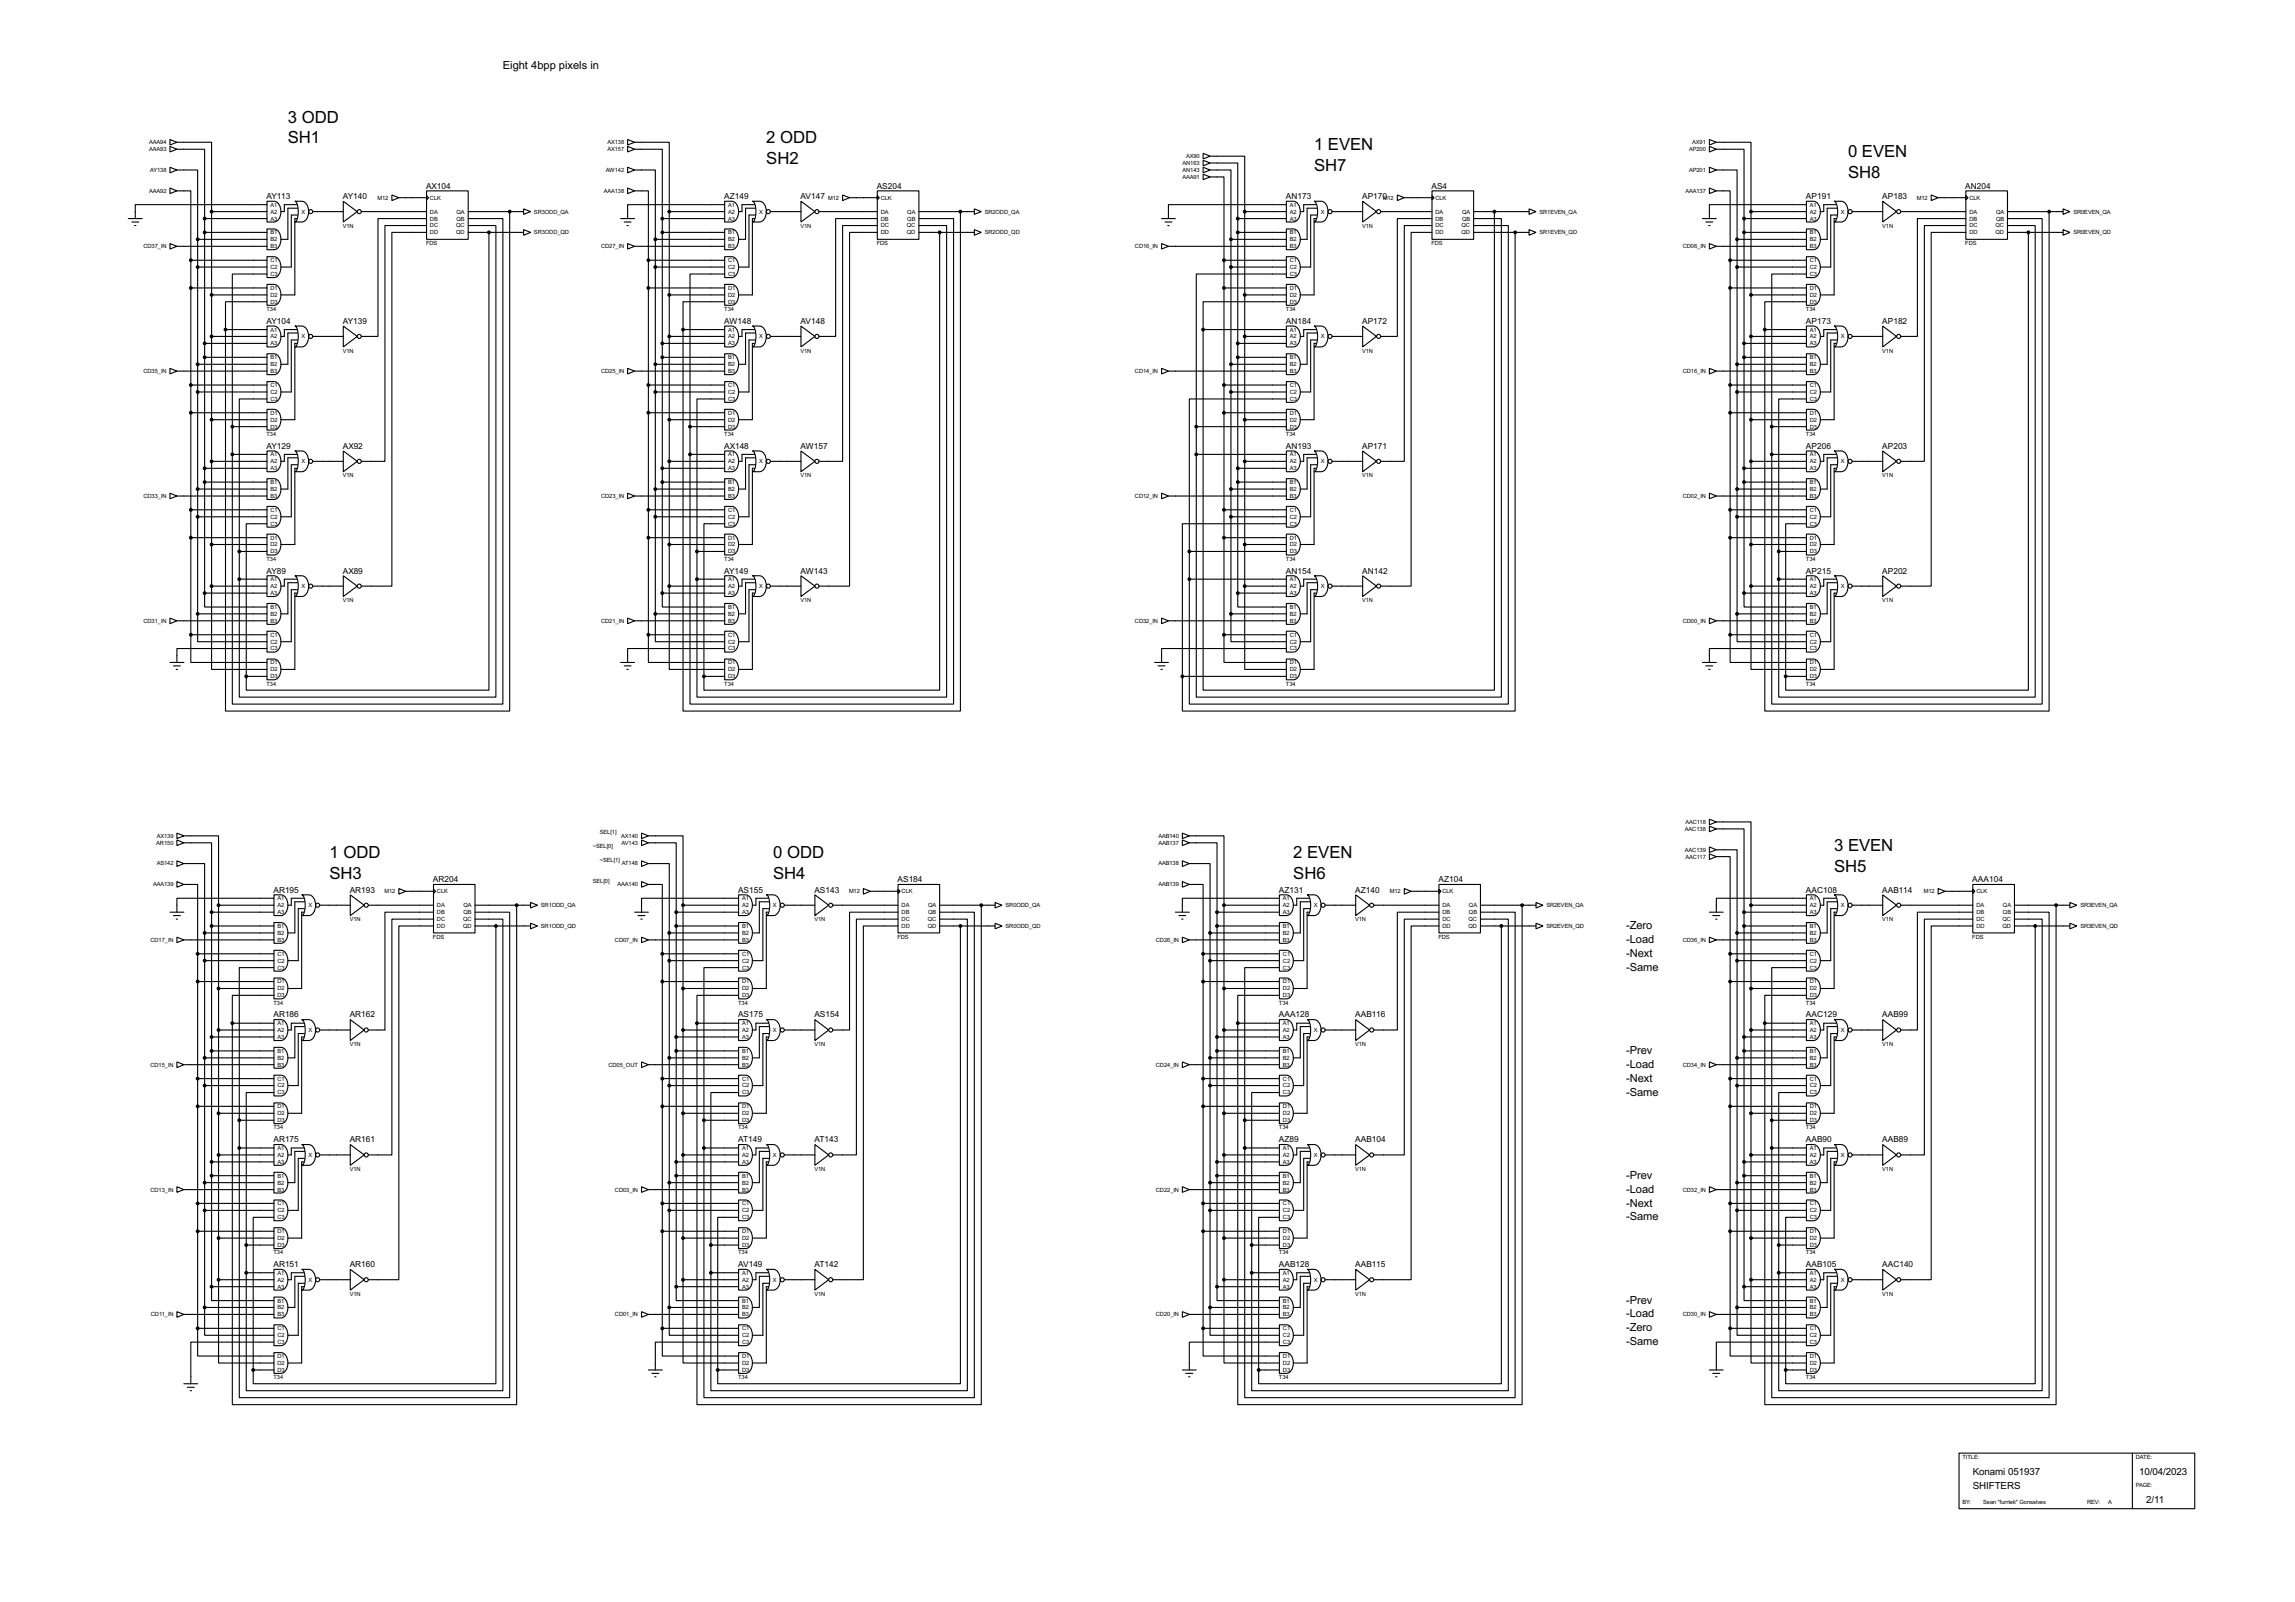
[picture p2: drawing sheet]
<svg xmlns="http://www.w3.org/2000/svg" width="841mm" height="587mm" viewBox="0 0 841 587" stroke-linecap="round" stroke-linejoin="round" font-family="sans-serif">
<defs><g id="words">
<g font-size="6.9">
<text x="105.5" y="44.9">3 ODD</text>
<text x="105.5" y="52.5">SH1</text>
<text x="280.7" y="52.5">2 ODD</text>
<text x="481.4" y="55">1 EVEN</text>
<text x="677" y="57.6">0 EVEN</text>
<text x="280.7" y="60.1">SH2</text>
<text x="481.4" y="62.7">SH7</text>
<text x="677" y="65.2">SH8</text>
<text x="671.9" y="311.6">3 EVEN</text>
<text x="120.7" y="314.2">1 ODD</text>
<text x="283.3" y="314.2">0 ODD</text>
<text x="473.8" y="314.2">2 EVEN</text>
<text x="120.7" y="321.8">SH3</text>
<text x="283.3" y="321.8">SH4</text>
<text x="473.8" y="321.8">SH6</text>
<text x="671.9" y="319.2">SH5</text>
</g>
<g font-size="4.6">
<text x="184.2" y="25.3">Eight 4bpp pixels in</text>
<text x="595.7" y="340.3">-Zero</text>
<text x="595.7" y="345.3">-Load</text>
<text x="595.7" y="350.4">-Next</text>
<text x="595.7" y="355.5">-Same</text>
<text x="595.7" y="385.9">-Prev</text>
<text x="595.7" y="391.1">-Load</text>
<text x="595.7" y="396.1">-Next</text>
<text x="595.7" y="401.2">-Same</text>
<text x="595.7" y="431.7">-Prev</text>
<text x="595.7" y="436.8">-Load</text>
<text x="595.7" y="441.9">-Next</text>
<text x="595.7" y="446.9">-Same</text>
<text x="595.7" y="477.4">-Prev</text>
<text x="595.7" y="482.5">-Load</text>
<text x="595.7" y="487.6">-Zero</text>
<text x="595.7" y="492.7">-Same</text>
</g>
<g font-size="4">
<text x="722.7" y="540.3">Konami 051937</text>
<text x="722.7" y="545.4">SHIFTERS</text>
<text x="783.6" y="540.3">10/04/2023</text>
<text x="786.2" y="550.5">2/11</text>
</g>
<g font-size="3.4">
<text x="156.1" y="69.1">AX104</text>
<text x="321.2" y="69.1">AS204</text>
<text x="524.4" y="69.1">AS4</text>
<text x="719.9" y="69.1">AN204</text>
<text x="97.6" y="72.9">AY113</text>
<text x="125.6" y="72.9">AY140</text>
<text x="265.3" y="72.9">AZ149</text>
<text x="293.2" y="72.9">AV147</text>
<text x="471" y="72.9">AN173</text>
<text x="499" y="72.9">AP170</text>
<text x="661.5" y="72.9">AP191</text>
<text x="689.5" y="72.9">AP183</text>
<text x="97.6" y="118.6">AY104</text>
<text x="125.6" y="118.6">AY139</text>
<text x="265.3" y="118.6">AW148</text>
<text x="293.2" y="118.6">AV148</text>
<text x="471" y="118.6">AN184</text>
<text x="499" y="118.6">AP172</text>
<text x="661.5" y="118.6">AP173</text>
<text x="689.5" y="118.6">AP182</text>
<text x="97.6" y="164.4">AY129</text>
<text x="125.6" y="164.4">AX92</text>
<text x="265.3" y="164.4">AX148</text>
<text x="293.2" y="164.4">AW157</text>
<text x="471" y="164.4">AN193</text>
<text x="499" y="164.4">AP171</text>
<text x="661.5" y="164.4">AP206</text>
<text x="689.5" y="164.4">AP203</text>
<text x="97.6" y="210.1">AY89</text>
<text x="125.6" y="210.1">AX89</text>
<text x="265.3" y="210.1">AY149</text>
<text x="293.2" y="210.1">AW143</text>
<text x="471" y="210.1">AN154</text>
<text x="499" y="210.1">AN142</text>
<text x="661.5" y="210.1">AP215</text>
<text x="689.5" y="210.1">AP202</text>
<text x="158.6" y="323.1">AR204</text>
<text x="328.8" y="323.1">AS184</text>
<text x="526.9" y="323.1">AZ104</text>
<text x="722.5" y="323.1">AAA104</text>
<text x="100.2" y="326.9">AR195</text>
<text x="128.1" y="326.9">AR193</text>
<text x="270.4" y="326.9">AS155</text>
<text x="298.3" y="326.9">AS143</text>
<text x="468.5" y="326.9">AZ131</text>
<text x="496.4" y="326.9">AZ140</text>
<text x="661.5" y="326.9">AAC108</text>
<text x="689.5" y="326.9">AAB114</text>
<text x="100.2" y="372.6">AR186</text>
<text x="128.1" y="372.6">AR162</text>
<text x="270.4" y="372.6">AS175</text>
<text x="298.3" y="372.6">AS154</text>
<text x="468.5" y="372.6">AAA128</text>
<text x="496.4" y="372.6">AAB116</text>
<text x="661.5" y="372.6">AAC129</text>
<text x="689.5" y="372.6">AAB99</text>
<text x="100.2" y="418.4">AR175</text>
<text x="128.1" y="418.4">AR161</text>
<text x="270.4" y="418.4">AT149</text>
<text x="298.3" y="418.4">AT143</text>
<text x="468.5" y="418.4">AZ89</text>
<text x="496.4" y="418.4">AAB104</text>
<text x="661.5" y="418.4">AAB90</text>
<text x="689.5" y="418.4">AAB89</text>
<text x="100.2" y="464.1">AR151</text>
<text x="128.1" y="464.1">AR160</text>
<text x="270.4" y="464.1">AV149</text>
<text x="298.3" y="464.1">AT142</text>
<text x="468.5" y="464.1">AAB128</text>
<text x="496.4" y="464.1">AAB115</text>
<text x="661.5" y="464.1">AAB105</text>
<text x="689.5" y="464.1">AAC140</text>
</g>
<g font-size="2.4">
<text x="54.7" y="52.8">AAA94</text>
<text x="222.5" y="52.8">AX138</text>
<text x="619.9" y="52.8">AX91</text>
<text x="54.7" y="55.4">AAA93</text>
<text x="222.5" y="55.4">AX157</text>
<text x="434.5" y="57.9">AX90</text>
<text x="618.7" y="55.4">AP200</text>
<text x="55.1" y="62.9">AY138</text>
<text x="221.9" y="62.9">AW142</text>
<text x="433.1" y="65.5">AAA91</text>
<text x="433.2" y="60.4">AN163</text>
<text x="433.2" y="62.9">AN143</text>
<text x="618.7" y="62.9">AP201</text>
<text x="54.7" y="70.6">AAA92</text>
<text x="221.2" y="70.6">AAA138</text>
<text x="617.4" y="70.6">AAA137</text>
<text x="99.1" y="75.6">A1</text>
<text x="138.3" y="73.1">M12</text>
<text x="157.5" y="73.1">CLK</text>
<text x="266.8" y="75.6">A1</text>
<text x="303.4" y="73.1">M12</text>
<text x="322.6" y="73.1">CLK</text>
<text x="472.5" y="75.6">A1</text>
<text x="506.6" y="73.1">M12</text>
<text x="525.8" y="73.1">CLK</text>
<text x="663" y="75.6">A1</text>
<text x="702.2" y="73.1">M12</text>
<text x="721.4" y="73.1">CLK</text>
<text x="99.1" y="78.2">A2</text>
<text x="99.1" y="80.8">A3</text>
<text x="110.5" y="78.2">X</text>
<text x="125.6" y="83.4">V1N</text>
<text x="157.5" y="78.2">DA</text>
<text x="157.5" y="80.8">DB</text>
<text x="157.5" y="83.3">DC</text>
<text x="167.1" y="83.3">QC</text>
<text x="167.3" y="78.2">QA</text>
<text x="167.3" y="80.8">QB</text>
<text x="195.6" y="78.2">SR3ODD_QA</text>
<text x="266.8" y="78.2">A2</text>
<text x="266.8" y="80.8">A3</text>
<text x="278.1" y="78.2">X</text>
<text x="293.2" y="83.4">V1N</text>
<text x="322.6" y="78.2">DA</text>
<text x="322.6" y="80.8">DB</text>
<text x="322.6" y="83.3">DC</text>
<text x="332.2" y="83.3">QC</text>
<text x="332.4" y="78.2">QA</text>
<text x="332.4" y="80.8">QB</text>
<text x="360.7" y="78.2">SR2ODD_QA</text>
<text x="472.5" y="78.2">A2</text>
<text x="472.5" y="80.8">A3</text>
<text x="483.8" y="78.2">X</text>
<text x="499" y="83.4">V1N</text>
<text x="525.8" y="78.2">DA</text>
<text x="525.8" y="80.8">DB</text>
<text x="525.8" y="83.3">DC</text>
<text x="535.4" y="83.3">QC</text>
<text x="535.6" y="78.2">QA</text>
<text x="535.6" y="80.8">QB</text>
<text x="563.9" y="78.2">SR1EVEN_QA</text>
<text x="663" y="78.2">A2</text>
<text x="663" y="80.8">A3</text>
<text x="674.3" y="78.2">X</text>
<text x="689.5" y="83.4">V1N</text>
<text x="721.4" y="78.2">DA</text>
<text x="721.4" y="80.8">DB</text>
<text x="721.4" y="83.3">DC</text>
<text x="731" y="83.3">QC</text>
<text x="731.2" y="78.2">QA</text>
<text x="731.2" y="80.8">QB</text>
<text x="759.5" y="78.2">SR0EVEN_QA</text>
<text x="99.1" y="85.8">B1</text>
<text x="99.1" y="88.3">B2</text>
<text x="156.1" y="89.7">FDS</text>
<text x="157.5" y="85.8">DD</text>
<text x="167.1" y="85.8">QD</text>
<text x="195.6" y="85.8">SR3ODD_QD</text>
<text x="266.8" y="85.8">B1</text>
<text x="266.8" y="88.3">B2</text>
<text x="321.2" y="89.7">FDS</text>
<text x="322.6" y="85.8">DD</text>
<text x="332.2" y="85.8">QD</text>
<text x="360.7" y="85.8">SR2ODD_QD</text>
<text x="472.5" y="85.8">B1</text>
<text x="472.5" y="88.3">B2</text>
<text x="524.4" y="89.7">FDS</text>
<text x="525.8" y="85.8">DD</text>
<text x="535.4" y="85.8">QD</text>
<text x="563.9" y="85.8">SR1EVEN_QD</text>
<text x="663" y="85.8">B1</text>
<text x="663" y="88.3">B2</text>
<text x="719.9" y="89.7">FDS</text>
<text x="721.4" y="85.8">DD</text>
<text x="731" y="85.8">QD</text>
<text x="759.5" y="85.8">SR0EVEN_QD</text>
<text x="52.6" y="90.9">CD37_IN</text>
<text x="99.1" y="90.9">B3</text>
<text x="99.1" y="96">C1</text>
<text x="220.2" y="90.9">CD27_IN</text>
<text x="266.8" y="90.9">B3</text>
<text x="266.8" y="96">C1</text>
<text x="415.8" y="90.9">CD16_IN</text>
<text x="472.5" y="90.9">B3</text>
<text x="472.5" y="96">C1</text>
<text x="616.4" y="90.9">CD06_IN</text>
<text x="663" y="90.9">B3</text>
<text x="663" y="96">C1</text>
<text x="99.1" y="98.5">C2</text>
<text x="99.1" y="101">C3</text>
<text x="266.8" y="98.5">C2</text>
<text x="266.8" y="101">C3</text>
<text x="472.5" y="98.5">C2</text>
<text x="472.5" y="101">C3</text>
<text x="663" y="98.5">C2</text>
<text x="663" y="101">C3</text>
<text x="99.1" y="106.2">D1</text>
<text x="266.8" y="106.2">D1</text>
<text x="472.5" y="106.2">D1</text>
<text x="663" y="106.2">D1</text>
<text x="97.6" y="113.9">T34</text>
<text x="99.1" y="108.7">D2</text>
<text x="99.1" y="111.2">D3</text>
<text x="265.3" y="113.9">T34</text>
<text x="266.8" y="108.7">D2</text>
<text x="266.8" y="111.2">D3</text>
<text x="471" y="113.9">T34</text>
<text x="472.5" y="108.7">D2</text>
<text x="472.5" y="111.2">D3</text>
<text x="661.5" y="113.9">T34</text>
<text x="663" y="108.7">D2</text>
<text x="663" y="111.2">D3</text>
<text x="99.1" y="121.4">A1</text>
<text x="99.1" y="123.9">A2</text>
<text x="110.5" y="123.9">X</text>
<text x="266.8" y="121.4">A1</text>
<text x="266.8" y="123.9">A2</text>
<text x="278.1" y="123.9">X</text>
<text x="472.5" y="121.4">A1</text>
<text x="472.5" y="123.9">A2</text>
<text x="483.8" y="123.9">X</text>
<text x="663" y="121.4">A1</text>
<text x="663" y="123.9">A2</text>
<text x="674.3" y="123.9">X</text>
<text x="99.1" y="126.4">A3</text>
<text x="99.1" y="131.6">B1</text>
<text x="125.6" y="129.1">V1N</text>
<text x="266.8" y="126.4">A3</text>
<text x="266.8" y="131.6">B1</text>
<text x="293.2" y="129.1">V1N</text>
<text x="472.5" y="126.4">A3</text>
<text x="472.5" y="131.6">B1</text>
<text x="499" y="129.1">V1N</text>
<text x="663" y="126.4">A3</text>
<text x="663" y="131.6">B1</text>
<text x="689.5" y="129.1">V1N</text>
<text x="52.6" y="136.6">CD35_IN</text>
<text x="99.1" y="134.1">B2</text>
<text x="99.1" y="136.6">B3</text>
<text x="220.2" y="136.6">CD25_IN</text>
<text x="266.8" y="134.1">B2</text>
<text x="266.8" y="136.6">B3</text>
<text x="415.8" y="136.6">CD14_IN</text>
<text x="472.5" y="134.1">B2</text>
<text x="472.5" y="136.6">B3</text>
<text x="616.4" y="136.6">CD16_IN</text>
<text x="663" y="134.1">B2</text>
<text x="663" y="136.6">B3</text>
<text x="99.1" y="141.7">C1</text>
<text x="266.8" y="141.7">C1</text>
<text x="472.5" y="141.7">C1</text>
<text x="663" y="141.7">C1</text>
<text x="99.1" y="144.3">C2</text>
<text x="99.1" y="146.8">C3</text>
<text x="266.8" y="144.3">C2</text>
<text x="266.8" y="146.8">C3</text>
<text x="472.5" y="144.3">C2</text>
<text x="472.5" y="146.8">C3</text>
<text x="663" y="144.3">C2</text>
<text x="663" y="146.8">C3</text>
<text x="99.1" y="151.8">D1</text>
<text x="99.1" y="154.4">D2</text>
<text x="266.8" y="151.8">D1</text>
<text x="266.8" y="154.4">D2</text>
<text x="472.5" y="151.8">D1</text>
<text x="472.5" y="154.4">D2</text>
<text x="663" y="151.8">D1</text>
<text x="663" y="154.4">D2</text>
<text x="97.6" y="159.6">T34</text>
<text x="99.1" y="157">D3</text>
<text x="265.3" y="159.6">T34</text>
<text x="266.8" y="157">D3</text>
<text x="471" y="159.6">T34</text>
<text x="472.5" y="157">D3</text>
<text x="661.5" y="159.6">T34</text>
<text x="663" y="157">D3</text>
<text x="99.1" y="167.1">A1</text>
<text x="266.8" y="167.1">A1</text>
<text x="472.5" y="167.1">A1</text>
<text x="663" y="167.1">A1</text>
<text x="99.1" y="169.7">A2</text>
<text x="99.1" y="172.2">A3</text>
<text x="110.5" y="169.7">X</text>
<text x="266.8" y="169.7">A2</text>
<text x="266.8" y="172.2">A3</text>
<text x="278.1" y="169.7">X</text>
<text x="472.5" y="169.7">A2</text>
<text x="472.5" y="172.2">A3</text>
<text x="483.8" y="169.7">X</text>
<text x="663" y="169.7">A2</text>
<text x="663" y="172.2">A3</text>
<text x="674.3" y="169.7">X</text>
<text x="99.1" y="177.2">B1</text>
<text x="99.1" y="179.8">B2</text>
<text x="125.6" y="174.9">V1N</text>
<text x="266.8" y="177.2">B1</text>
<text x="266.8" y="179.8">B2</text>
<text x="293.2" y="174.9">V1N</text>
<text x="472.5" y="177.2">B1</text>
<text x="472.5" y="179.8">B2</text>
<text x="499" y="174.9">V1N</text>
<text x="663" y="177.2">B1</text>
<text x="663" y="179.8">B2</text>
<text x="689.5" y="174.9">V1N</text>
<text x="52.6" y="182.4">CD33_IN</text>
<text x="99.1" y="182.4">B3</text>
<text x="220.2" y="182.4">CD23_IN</text>
<text x="266.8" y="182.4">B3</text>
<text x="415.8" y="182.4">CD12_IN</text>
<text x="472.5" y="182.4">B3</text>
<text x="616.4" y="182.4">CD02_IN</text>
<text x="663" y="182.4">B3</text>
<text x="99.1" y="187.4">C1</text>
<text x="99.1" y="189.9">C2</text>
<text x="266.8" y="187.4">C1</text>
<text x="266.8" y="189.9">C2</text>
<text x="472.5" y="187.4">C1</text>
<text x="472.5" y="189.9">C2</text>
<text x="663" y="187.4">C1</text>
<text x="663" y="189.9">C2</text>
<text x="99.1" y="192.5">C3</text>
<text x="99.1" y="197.6">D1</text>
<text x="266.8" y="192.5">C3</text>
<text x="266.8" y="197.6">D1</text>
<text x="472.5" y="192.5">C3</text>
<text x="472.5" y="197.6">D1</text>
<text x="663" y="192.5">C3</text>
<text x="663" y="197.6">D1</text>
<text x="99.1" y="200.1">D2</text>
<text x="99.1" y="202.6">D3</text>
<text x="266.8" y="200.1">D2</text>
<text x="266.8" y="202.6">D3</text>
<text x="472.5" y="200.1">D2</text>
<text x="472.5" y="202.6">D3</text>
<text x="663" y="200.1">D2</text>
<text x="663" y="202.6">D3</text>
<text x="97.6" y="205.3">T34</text>
<text x="265.3" y="205.3">T34</text>
<text x="471" y="205.3">T34</text>
<text x="661.5" y="205.3">T34</text>
<text x="99.1" y="212.8">A1</text>
<text x="99.1" y="215.3">A2</text>
<text x="110.5" y="215.3">X</text>
<text x="266.8" y="212.8">A1</text>
<text x="266.8" y="215.3">A2</text>
<text x="278.1" y="215.3">X</text>
<text x="472.5" y="212.8">A1</text>
<text x="472.5" y="215.3">A2</text>
<text x="483.8" y="215.3">X</text>
<text x="663" y="212.8">A1</text>
<text x="663" y="215.3">A2</text>
<text x="674.3" y="215.3">X</text>
<text x="99.1" y="217.9">A3</text>
<text x="125.6" y="220.6">V1N</text>
<text x="266.8" y="217.9">A3</text>
<text x="293.2" y="220.6">V1N</text>
<text x="472.5" y="217.9">A3</text>
<text x="499" y="220.6">V1N</text>
<text x="663" y="217.9">A3</text>
<text x="689.5" y="220.6">V1N</text>
<text x="99.1" y="223">B1</text>
<text x="99.1" y="225.5">B2</text>
<text x="266.8" y="223">B1</text>
<text x="266.8" y="225.5">B2</text>
<text x="472.5" y="223">B1</text>
<text x="472.5" y="225.5">B2</text>
<text x="663" y="223">B1</text>
<text x="663" y="225.5">B2</text>
<text x="52.6" y="228.1">CD31_IN</text>
<text x="99.1" y="228.1">B3</text>
<text x="99.1" y="233.2">C1</text>
<text x="220.2" y="228.1">CD21_IN</text>
<text x="266.8" y="228.1">B3</text>
<text x="266.8" y="233.2">C1</text>
<text x="415.8" y="228.1">CD32_IN</text>
<text x="472.5" y="228.1">B3</text>
<text x="472.5" y="233.2">C1</text>
<text x="616.4" y="228.1">CD00_IN</text>
<text x="663" y="228.1">B3</text>
<text x="663" y="233.2">C1</text>
<text x="99.1" y="235.7">C2</text>
<text x="99.1" y="238.2">C3</text>
<text x="266.8" y="235.7">C2</text>
<text x="266.8" y="238.2">C3</text>
<text x="472.5" y="235.7">C2</text>
<text x="472.5" y="238.2">C3</text>
<text x="663" y="235.7">C2</text>
<text x="663" y="238.2">C3</text>
<text x="99.1" y="243.3">D1</text>
<text x="99.1" y="245.9">D2</text>
<text x="266.8" y="243.3">D1</text>
<text x="266.8" y="245.9">D2</text>
<text x="472.5" y="243.3">D1</text>
<text x="472.5" y="245.9">D2</text>
<text x="663" y="243.3">D1</text>
<text x="663" y="245.9">D2</text>
<text x="97.6" y="251.1">T34</text>
<text x="99.1" y="248.4">D3</text>
<text x="265.3" y="251.1">T34</text>
<text x="266.8" y="248.4">D3</text>
<text x="471" y="251.1">T34</text>
<text x="472.5" y="248.4">D3</text>
<text x="661.5" y="251.1">T34</text>
<text x="663" y="248.4">D3</text>
<text x="219.8" y="305.5">SEL[1]</text>
<text x="617.2" y="304.3">AAC138</text>
<text x="617.4" y="301.7">AAC118</text>
<text x="57.3" y="309.4">AR150</text>
<text x="57.4" y="306.8">AX139</text>
<text x="217.2" y="310.6">~SEL[0]</text>
<text x="227.6" y="306.8">AX140</text>
<text x="227.7" y="309.4">AV143</text>
<text x="424.4" y="306.8">AAB140</text>
<text x="424.4" y="309.4">AAB137</text>
<text x="617.2" y="311.9">AAC139</text>
<text x="57.4" y="317">AS142</text>
<text x="219.8" y="315.6">~SEL[1]</text>
<text x="227.8" y="317">AT148</text>
<text x="424.4" y="317">AAB138</text>
<text x="617.4" y="314.4">AAC117</text>
<text x="217.2" y="323.3">SEL[0]</text>
<text x="56.1" y="324.6">AAA139</text>
<text x="101.7" y="329.7">A1</text>
<text x="140.9" y="327.1">M12</text>
<text x="160.1" y="327.1">CLK</text>
<text x="226.2" y="324.6">AAA140</text>
<text x="271.8" y="329.7">A1</text>
<text x="311.1" y="327.1">M12</text>
<text x="330.3" y="327.1">CLK</text>
<text x="424.4" y="324.6">AAB139</text>
<text x="470" y="329.7">A1</text>
<text x="509.2" y="327.1">M12</text>
<text x="528.4" y="327.1">CLK</text>
<text x="663" y="329.7">A1</text>
<text x="704.8" y="327.1">M12</text>
<text x="724" y="327.1">CLK</text>
<text x="101.7" y="332.2">A2</text>
<text x="101.7" y="334.8">A3</text>
<text x="113" y="332.2">X</text>
<text x="160.1" y="332.2">DA</text>
<text x="160.1" y="334.8">DB</text>
<text x="169.8" y="332.2">QA</text>
<text x="169.8" y="334.8">QB</text>
<text x="198.2" y="332.2">SR1ODD_QA</text>
<text x="271.8" y="332.2">A2</text>
<text x="271.8" y="334.8">A3</text>
<text x="283.2" y="332.2">X</text>
<text x="330.3" y="332.2">DA</text>
<text x="330.3" y="334.8">DB</text>
<text x="340" y="332.2">QA</text>
<text x="340" y="334.8">QB</text>
<text x="368.3" y="332.2">SR0ODD_QA</text>
<text x="470" y="332.2">A2</text>
<text x="470" y="334.8">A3</text>
<text x="481.3" y="332.2">X</text>
<text x="528.4" y="332.2">DA</text>
<text x="528.4" y="334.8">DB</text>
<text x="538.1" y="332.2">QA</text>
<text x="538.1" y="334.8">QB</text>
<text x="566.5" y="332.2">SR2EVEN_QA</text>
<text x="663" y="332.2">A2</text>
<text x="663" y="334.8">A3</text>
<text x="674.3" y="332.2">X</text>
<text x="724" y="332.2">DA</text>
<text x="724" y="334.8">DB</text>
<text x="733.7" y="332.2">QA</text>
<text x="733.7" y="334.8">QB</text>
<text x="762.1" y="332.2">SR3EVEN_QA</text>
<text x="101.7" y="339.8">B1</text>
<text x="128.1" y="337.4">V1N</text>
<text x="160.1" y="337.3">DC</text>
<text x="160.1" y="339.8">DD</text>
<text x="169.7" y="337.3">QC</text>
<text x="169.7" y="339.8">QD</text>
<text x="198.2" y="339.8">SR1ODD_QD</text>
<text x="271.8" y="339.8">B1</text>
<text x="298.3" y="337.4">V1N</text>
<text x="330.3" y="337.3">DC</text>
<text x="330.3" y="339.8">DD</text>
<text x="339.9" y="337.3">QC</text>
<text x="339.9" y="339.8">QD</text>
<text x="368.3" y="339.8">SR0ODD_QD</text>
<text x="470" y="339.8">B1</text>
<text x="496.4" y="337.4">V1N</text>
<text x="528.4" y="337.3">DC</text>
<text x="528.4" y="339.8">DD</text>
<text x="538" y="337.3">QC</text>
<text x="538" y="339.8">QD</text>
<text x="566.5" y="339.8">SR2EVEN_QD</text>
<text x="663" y="339.8">B1</text>
<text x="689.5" y="337.4">V1N</text>
<text x="724" y="337.3">DC</text>
<text x="724" y="339.8">DD</text>
<text x="733.6" y="337.3">QC</text>
<text x="733.6" y="339.8">QD</text>
<text x="762.1" y="339.8">SR3EVEN_QD</text>
<text x="55.1" y="344.9">CD17_IN</text>
<text x="101.7" y="342.4">B2</text>
<text x="101.7" y="344.9">B3</text>
<text x="158.6" y="343.8">FDS</text>
<text x="225.3" y="344.9">CD07_IN</text>
<text x="271.8" y="342.4">B2</text>
<text x="271.8" y="344.9">B3</text>
<text x="328.8" y="343.8">FDS</text>
<text x="423.4" y="344.9">CD26_IN</text>
<text x="470" y="342.4">B2</text>
<text x="470" y="344.9">B3</text>
<text x="526.9" y="343.8">FDS</text>
<text x="616.4" y="344.9">CD36_IN</text>
<text x="663" y="342.4">B2</text>
<text x="663" y="344.9">B3</text>
<text x="722.5" y="343.8">FDS</text>
<text x="101.7" y="350">C1</text>
<text x="101.7" y="352.5">C2</text>
<text x="271.8" y="350">C1</text>
<text x="271.8" y="352.5">C2</text>
<text x="470" y="350">C1</text>
<text x="470" y="352.5">C2</text>
<text x="663" y="350">C1</text>
<text x="663" y="352.5">C2</text>
<text x="101.7" y="355.1">C3</text>
<text x="271.8" y="355.1">C3</text>
<text x="470" y="355.1">C3</text>
<text x="663" y="355.1">C3</text>
<text x="101.7" y="360.2">D1</text>
<text x="101.7" y="362.7">D2</text>
<text x="101.7" y="365.2">D3</text>
<text x="271.8" y="360.2">D1</text>
<text x="271.8" y="362.7">D2</text>
<text x="271.8" y="365.2">D3</text>
<text x="470" y="360.2">D1</text>
<text x="470" y="362.7">D2</text>
<text x="470" y="365.2">D3</text>
<text x="663" y="360.2">D1</text>
<text x="663" y="362.7">D2</text>
<text x="663" y="365.2">D3</text>
<text x="100.2" y="367.9">T34</text>
<text x="270.4" y="367.9">T34</text>
<text x="468.5" y="367.9">T34</text>
<text x="661.5" y="367.9">T34</text>
<text x="101.7" y="375.4">A1</text>
<text x="101.7" y="377.9">A2</text>
<text x="113" y="377.9">X</text>
<text x="271.8" y="375.4">A1</text>
<text x="271.8" y="377.9">A2</text>
<text x="283.2" y="377.9">X</text>
<text x="470" y="375.4">A1</text>
<text x="470" y="377.9">A2</text>
<text x="481.3" y="377.9">X</text>
<text x="663" y="375.4">A1</text>
<text x="663" y="377.9">A2</text>
<text x="674.3" y="377.9">X</text>
<text x="101.7" y="380.5">A3</text>
<text x="128.1" y="383.1">V1N</text>
<text x="271.8" y="380.5">A3</text>
<text x="298.3" y="383.1">V1N</text>
<text x="470" y="380.5">A3</text>
<text x="496.4" y="383.1">V1N</text>
<text x="663" y="380.5">A3</text>
<text x="689.5" y="383.1">V1N</text>
<text x="101.7" y="385.6">B1</text>
<text x="101.7" y="388.1">B2</text>
<text x="271.8" y="385.6">B1</text>
<text x="271.8" y="388.1">B2</text>
<text x="470" y="385.6">B1</text>
<text x="470" y="388.1">B2</text>
<text x="663" y="385.6">B1</text>
<text x="663" y="388.1">B2</text>
<text x="55.1" y="390.6">CD15_IN</text>
<text x="101.7" y="390.6">B3</text>
<text x="101.7" y="395.7">C1</text>
<text x="222.9" y="390.6">CD05_OUT</text>
<text x="271.8" y="390.6">B3</text>
<text x="271.8" y="395.7">C1</text>
<text x="423.4" y="390.6">CD24_IN</text>
<text x="470" y="390.6">B3</text>
<text x="470" y="395.7">C1</text>
<text x="616.4" y="390.6">CD34_IN</text>
<text x="663" y="390.6">B3</text>
<text x="663" y="395.7">C1</text>
<text x="101.7" y="398.3">C2</text>
<text x="101.7" y="400.8">C3</text>
<text x="271.8" y="398.3">C2</text>
<text x="271.8" y="400.8">C3</text>
<text x="470" y="398.3">C2</text>
<text x="470" y="400.8">C3</text>
<text x="663" y="398.3">C2</text>
<text x="663" y="400.8">C3</text>
<text x="101.7" y="405.9">D1</text>
<text x="271.8" y="405.9">D1</text>
<text x="470" y="405.9">D1</text>
<text x="663" y="405.9">D1</text>
<text x="100.2" y="413.6">T34</text>
<text x="101.7" y="408.4">D2</text>
<text x="101.7" y="411">D3</text>
<text x="270.4" y="413.6">T34</text>
<text x="271.8" y="408.4">D2</text>
<text x="271.8" y="411">D3</text>
<text x="468.5" y="413.6">T34</text>
<text x="470" y="408.4">D2</text>
<text x="470" y="411">D3</text>
<text x="661.5" y="413.6">T34</text>
<text x="663" y="408.4">D2</text>
<text x="663" y="411">D3</text>
<text x="101.7" y="421.1">A1</text>
<text x="101.7" y="423.7">A2</text>
<text x="113" y="423.7">X</text>
<text x="271.8" y="421.1">A1</text>
<text x="271.8" y="423.7">A2</text>
<text x="283.2" y="423.7">X</text>
<text x="470" y="421.1">A1</text>
<text x="470" y="423.7">A2</text>
<text x="481.3" y="423.7">X</text>
<text x="663" y="421.1">A1</text>
<text x="663" y="423.7">A2</text>
<text x="674.3" y="423.7">X</text>
<text x="101.7" y="426.2">A3</text>
<text x="101.7" y="431.3">B1</text>
<text x="128.1" y="428.9">V1N</text>
<text x="271.8" y="426.2">A3</text>
<text x="271.8" y="431.3">B1</text>
<text x="298.3" y="428.9">V1N</text>
<text x="470" y="426.2">A3</text>
<text x="470" y="431.3">B1</text>
<text x="496.4" y="428.9">V1N</text>
<text x="663" y="426.2">A3</text>
<text x="663" y="431.3">B1</text>
<text x="689.5" y="428.9">V1N</text>
<text x="55.1" y="436.4">CD13_IN</text>
<text x="101.7" y="433.8">B2</text>
<text x="101.7" y="436.4">B3</text>
<text x="225.3" y="436.4">CD03_IN</text>
<text x="271.8" y="433.8">B2</text>
<text x="271.8" y="436.4">B3</text>
<text x="423.4" y="436.4">CD22_IN</text>
<text x="470" y="433.8">B2</text>
<text x="470" y="436.4">B3</text>
<text x="616.4" y="436.4">CD32_IN</text>
<text x="663" y="433.8">B2</text>
<text x="663" y="436.4">B3</text>
<text x="101.7" y="441.4">C1</text>
<text x="101.7" y="444">C2</text>
<text x="271.8" y="441.4">C1</text>
<text x="271.8" y="444">C2</text>
<text x="470" y="441.4">C1</text>
<text x="470" y="444">C2</text>
<text x="663" y="441.4">C1</text>
<text x="663" y="444">C2</text>
<text x="101.7" y="446.5">C3</text>
<text x="271.8" y="446.5">C3</text>
<text x="470" y="446.5">C3</text>
<text x="663" y="446.5">C3</text>
<text x="101.7" y="451.6">D1</text>
<text x="101.7" y="454.1">D2</text>
<text x="271.8" y="451.6">D1</text>
<text x="271.8" y="454.1">D2</text>
<text x="470" y="451.6">D1</text>
<text x="470" y="454.1">D2</text>
<text x="663" y="451.6">D1</text>
<text x="663" y="454.1">D2</text>
<text x="100.2" y="459.4">T34</text>
<text x="101.7" y="456.7">D3</text>
<text x="270.4" y="459.4">T34</text>
<text x="271.8" y="456.7">D3</text>
<text x="468.5" y="459.4">T34</text>
<text x="470" y="456.7">D3</text>
<text x="661.5" y="459.4">T34</text>
<text x="663" y="456.7">D3</text>
<text x="101.7" y="466.8">A1</text>
<text x="271.8" y="466.8">A1</text>
<text x="470" y="466.8">A1</text>
<text x="663" y="466.8">A1</text>
<text x="101.7" y="469.4">A2</text>
<text x="101.7" y="471.9">A3</text>
<text x="113" y="469.4">X</text>
<text x="271.8" y="469.4">A2</text>
<text x="271.8" y="471.9">A3</text>
<text x="283.2" y="469.4">X</text>
<text x="470" y="469.4">A2</text>
<text x="470" y="471.9">A3</text>
<text x="481.3" y="469.4">X</text>
<text x="663" y="469.4">A2</text>
<text x="663" y="471.9">A3</text>
<text x="674.3" y="469.4">X</text>
<text x="101.7" y="477">B1</text>
<text x="101.7" y="479.5">B2</text>
<text x="128.1" y="474.6">V1N</text>
<text x="271.8" y="477">B1</text>
<text x="271.8" y="479.5">B2</text>
<text x="298.3" y="474.6">V1N</text>
<text x="470" y="477">B1</text>
<text x="470" y="479.5">B2</text>
<text x="496.4" y="474.6">V1N</text>
<text x="663" y="477">B1</text>
<text x="663" y="479.5">B2</text>
<text x="689.5" y="474.6">V1N</text>
<text x="55.3" y="482.1">CD11_IN</text>
<text x="101.7" y="482.1">B3</text>
<text x="225.3" y="482.1">CD01_IN</text>
<text x="271.8" y="482.1">B3</text>
<text x="423.4" y="482.1">CD20_IN</text>
<text x="470" y="482.1">B3</text>
<text x="616.4" y="482.1">CD30_IN</text>
<text x="663" y="482.1">B3</text>
<text x="101.7" y="487.2">C1</text>
<text x="101.7" y="489.7">C2</text>
<text x="271.8" y="487.2">C1</text>
<text x="271.8" y="489.7">C2</text>
<text x="470" y="487.2">C1</text>
<text x="470" y="489.7">C2</text>
<text x="663" y="487.2">C1</text>
<text x="663" y="489.7">C2</text>
<text x="101.7" y="492.2">C3</text>
<text x="101.7" y="497.3">D1</text>
<text x="271.8" y="492.2">C3</text>
<text x="271.8" y="497.3">D1</text>
<text x="470" y="492.2">C3</text>
<text x="470" y="497.3">D1</text>
<text x="663" y="492.2">C3</text>
<text x="663" y="497.3">D1</text>
<text x="101.7" y="499.9">D2</text>
<text x="101.7" y="502.4">D3</text>
<text x="271.8" y="499.9">D2</text>
<text x="271.8" y="502.4">D3</text>
<text x="470" y="499.9">D2</text>
<text x="470" y="502.4">D3</text>
<text x="663" y="499.9">D2</text>
<text x="663" y="502.4">D3</text>
<text x="100.2" y="505.1">T34</text>
<text x="270.4" y="505.1">T34</text>
<text x="468.5" y="505.1">T34</text>
<text x="661.5" y="505.1">T34</text>
<text x="718.9" y="534.3">TITLE:</text>
<text x="782.4" y="534.3">DATE:</text>
<text x="782.4" y="544.5">PAGE:</text>
<text x="718.9" y="550.8">BY:</text>
<text x="726.5" y="550.8">Sean &quot;furrtek&quot; Gonsalves</text>
<text x="764.6" y="550.8">REV:</text>
<text x="772.2" y="550.8">A</text>
</g>
</g></defs>
<g fill="none" stroke="#000" stroke-width=".4">
<path d="M62.3 51.1l2.5 1-2.5 1zM62.3 53.6l2.5 1.1-2.5 1zM64.8 54.7h10.2v25.4M64.8 52.1h12.7v25.4M229.9 51.1l2.6 1-2.6 1zM229.9 53.6l2.6 1.1-2.6 1zM232.5 54.7h10.1v25.4M232.5 52.1h12.7v25.4M440.7 56.2l2.6 1-2.6 1zM440.7 58.7l2.6 1-2.6 1.1zM443.3 57.2h12.7v20.3M443.3 59.7h10.1v20.4"/>
<path d="M626.2 51.1l2.5 1-2.5 1zM626.2 53.6l2.5 1.1-2.5 1zM628.7 54.7h10.2v25.4M628.7 52.1h12.7v25.4M62.3 61.3l2.5 1-2.5 1zM62.3 68.9l2.5 1-2.5 1zM64.8 62.3h7.6v25.4M64.8 69.9h5.1v25.4M77.5 77.5h20.3M77.5 77.5v137.2M97.8 73.7h2.6a3.9 3.9 0 0 1 2.3 5.3l-.5 1.2-.8 .8-1 .3h-2.6zM97.8 75h-48.2v5.1"/>
<path d="M108 73.7h2.5a3.9 3.9 0 0 1 2.4 5.3l-.6 1.2-.8 .8-1 .3h-2.5a4.7 4.7 0 0 0 1.2-4.7l-.4-2.1zM108.8 75h-4.6v2.5h-1.3M109 76.3h-3.5v11.4h-2.6M109 78.8h-2.3v19h-3.8M114.6 77.5h11.2M125.8 73.7l5.1 3.8-5.1 3.8zM132.4 77.5h23.9M143.6 71.4l2.5 1-2.5 1.1zM146.1 72.4h10.2M156.3 69.9h15.2v17.8h-15.2zM156.3 71.7l.7 .7-.7 .8zM171.5 77.5h20.3"/>
<path d="M186.7 77.5v182.9h-104.1v-139.7M191.8 76.5l2.6 1-2.6 1zM229.9 61.3l2.6 1-2.6 1zM229.9 68.9l2.6 1-2.6 1zM232.5 62.3h7.6v25.4M232.5 69.9h5v25.4M245.2 77.5h20.3M245.2 77.5v137.2M265.5 73.7h2.5a3.9 3.9 0 0 1 2.4 5.3l-.6 1.2-.8 .8-1 .3h-2.5zM265.5 75h-35.6v5.1M275.6 73.7h2.6a3.9 3.9 0 0 1 2.3 5.3l-.5 1.2-.8 .8-1 .3h-2.6a4.6 4.6 0 0 0 1.3-4.7l-.5-2.1zM276.4 75h-4.6v2.5h-1.2"/>
<path d="M276.7 76.3h-3.6v11.4h-2.5M276.7 78.8h-2.3v19h-3.8M282.2 77.5h11.2M293.4 73.7l5.1 3.8-5.1 3.8zM300 77.5h21.4M308.7 71.4l2.5 1-2.5 1.1zM311.2 72.4h10.2M321.4 69.9h15.2v17.8h-15.2zM321.4 71.7l.7 .7-.7 .8zM336.6 77.5h20.3M351.8 77.5v182.9h-101.6v-139.7M356.9 76.5l2.6 1-2.6 1z"/>
<path d="M440.7 61.3l2.6 1-2.6 1zM440.7 63.8l2.6 1-2.6 1zM443.3 62.3h7.6v25.4M443.3 64.8h5.1v30.5M456 77.5h15.2M456 77.5v137.2M471.2 73.7h2.6a3.9 3.9 0 0 1 2.3 5.3l-.5 1.2-.9 .8-.9 .3h-2.6zM471.2 75h-43.2v5.1M481.4 73.7h2.5a3.9 3.9 0 0 1 2.4 5.3l-.6 1.2-.8 .8-1 .3h-2.5a4.7 4.7 0 0 0 1.2-4.7l-.4-2.1zM482.1 75h-4.5v2.5h-1.3M482.4 76.3h-3.6v11.4h-2.5M482.4 78.8h-2.3v19h-3.8"/>
<path d="M488 77.5h11.2M499.2 73.7l5 3.8-5 3.8zM505.8 77.5h18.8M511.9 71.4l2.5 1-2.5 1.1zM514.4 72.4h10.2M524.6 69.9h15.2v17.8h-15.2zM524.6 71.7l.7 .7-.7 .8zM539.8 77.5h20.3M547.4 77.5v175.3h-106.7v-132.1M560.1 76.5l2.6 1-2.6 1zM626.2 61.3l2.5 1-2.5 1zM626.2 68.9l2.5 1-2.5 1z"/>
<path d="M628.7 62.3h7.6v25.4M628.7 69.9h5.1v25.4M641.4 77.5h20.3M641.4 77.5v137.2M661.7 73.7h2.6a3.9 3.9 0 0 1 2.3 5.3l-.5 1.2-.9 .8-.9 .3h-2.6zM661.7 75h-35.5v5.1M671.9 73.7h2.5a3.9 3.9 0 0 1 2.4 5.3l-.6 1.2-.8 .8-1 .3h-2.5a4.7 4.7 0 0 0 1.2-4.7l-.4-2.1zM672.6 75h-4.5v2.5h-1.3M672.9 76.3h-3.6v11.4h-2.5M672.9 78.8h-2.3v19h-3.8M678.5 77.5h11.2M689.7 73.7l5 3.8-5 3.8z"/>
<path d="M696.3 77.5h23.8M707.4 71.4l2.6 1-2.6 1.1zM710 72.4h10.1M720.1 69.9h15.3v17.8h-15.3zM720.1 71.7l.8 .7-.8 .8zM735.4 77.5h20.3M750.6 77.5v182.9h-104.1v-139.7M755.7 76.5l2.5 1-2.5 1zM47 80.1h5.1M48.3 81.3h2.6M49.3 82.6h.5M62.3 89.2l2.5 1-2.5 1z"/>
<path d="M64.8 90.2h33M69.9 95.3h27.9M69.9 95.3v137.2M72.4 87.7h25.4M72.4 97.8h25.4M72.4 87.7v137.1M75 80.1h22.8M75 85.1h22.8M75 80.1v137.1M97.8 83.9h2.6a3.9 3.9 0 0 1 2.3 5.3l-.5 1.2-.8 .8-1 .3h-2.6zM97.8 94h2.6a3.9 3.9 0 0 1 2.3 5.3l-.5 1.2a2.21 2.21 0 0 1-1.8 1.2h-2.6zM108.8 80.1h-.8v27.9h-5.1"/>
<path d="M156.3 85.1h-12.7v129.6h-11.2M156.3 82.6h-15.3v86.4h-8.6M156.3 80.1h-17.8v43.1h-6.1M171.5 82.6h10.2v172.7h-94v-43.2M171.5 80.1h12.7v177.8h-99.1v-91.5M171.5 85.1h20.3M179.1 85.1v167.7h-88.9v-5.1M191.8 84.1l2.6 1-2.6 1.1zM227.4 80.1h5.1M228.7 81.3h2.5M229.7 82.6h.5M229.9 89.2l2.6 1-2.6 1z"/>
<path d="M232.5 90.2h33M237.5 95.3h28M237.5 95.3v137.2M240.1 87.7h25.4M240.1 87.7v137.1M240.1 97.8h25.4M242.6 80.1h22.9M242.6 85.1h22.9M242.6 80.1v137.1M265.5 83.9h2.5a3.9 3.9 0 0 1 2.4 5.3l-.6 1.2-.8 .8-1 .3h-2.5zM265.5 94h2.5a3.9 3.9 0 0 1 2.4 5.3l-.6 1.2a2.21 2.21 0 0 1-1.8 1.2h-2.5zM276.4 80.1h-.8v27.9h-5"/>
<path d="M321.4 85.1h-10.2v129.6h-11.2M321.4 82.6h-12.7v86.4h-8.7M321.4 80.1h-15.3v43.1h-6.1M336.6 82.6h10.2v172.7h-91.5v-43.2M336.6 80.1h12.7v177.8h-96.5v-91.5M336.6 85.1h20.3M344.2 85.1v167.7h-86.3v-5.1M356.9 84.1l2.6 1-2.6 1.1zM425.5 89.2l2.5 1-2.5 1zM425.5 80.1h5.1M426.8 81.3h2.5M427.8 82.6h.5"/>
<path d="M428 90.2h43.2M448.4 95.3h22.8M448.4 95.3v137.2M450.9 87.7h20.3M450.9 97.8h20.3M450.9 87.7v137.1M453.4 80.1h17.8M453.4 85.1h17.8M453.4 80.1v137.1M471.2 83.9h2.6a3.9 3.9 0 0 1 2.3 5.3l-.5 1.2-.9 .8-.9 .3h-2.6zM471.2 94h2.6a4 4 0 0 1 2.1 6l-.7 1-.9 .6-3.1 .1zM482.1 80.1h-.7v27.9h-5.1"/>
<path d="M524.6 80.1h-12.7v43.1h-6.1M524.6 82.6h-10.2v86.4h-8.6M524.6 85.1h-7.7v129.6h-11.1M539.8 80.1h10.2v175.2h-111.8v-88.9M539.8 82.6h12.7v175.3h-116.8v-45.8M539.8 85.1h20.3M555 85.1v175.3h-121.9v-12.7M560.1 84.1l2.6 1-2.6 1.1zM623.6 80.1h5.1M624.9 81.3h2.5M625.9 82.6h.5M626.2 89.2l2.5 1-2.5 1z"/>
<path d="M628.7 90.2h33M633.8 95.3h27.9M633.8 95.3v137.2M636.3 87.7h25.4M636.3 97.8h25.4M636.3 87.7v137.1M638.9 80.1h22.8M638.9 85.1h22.8M638.9 80.1v137.1M661.7 83.9h2.6a3.9 3.9 0 0 1 2.3 5.3l-.5 1.2-.9 .8-.9 .3h-2.6zM661.7 94h2.6a4 4 0 0 1 2.1 6l-.7 1-.9 .6-3.1 .1zM672.6 80.1h-.7v27.9h-5.1"/>
<path d="M720.1 85.1h-12.7v129.6h-11.1M720.1 82.6h-15.2v86.4h-8.6M720.1 80.1h-17.7v43.1h-6.1M735.4 82.6h10.1v172.7h-93.9v-43.2M735.4 80.1h12.7v177.8h-99.1v-91.5M735.4 85.1h20.3M743 85.1v167.7h-88.9v-5.1M755.7 84.1l2.5 1-2.5 1.1zM69.9 105.5h27.9M77.5 108h20.3M97.8 119.4h2.6a3.9 3.9 0 0 1 2.3 5.3l-.5 1.2a2.21 2.21 0 0 1-1.8 1.2h-2.6zM97.8 104.2h2.6a3.9 3.9 0 0 1 2.3 5.3l-.5 1.2-.8 .8-1 .3h-2.6z"/>
<path d="M97.8 100.4h-12.7v55.9M97.8 110.5h-15.2v10.2M108 119.4h2.5a3.9 3.9 0 0 1 2.4 5.3l-.6 1.2a2.21 2.21 0 0 1-1.8 1.2h-2.5a4.8 4.8 0 0 0 1.2-4.8l-.4-2.1zM125.8 119.4l5.1 3.8-5.1 3.9zM237.5 105.5h28M245.2 108h20.3M265.5 119.4h2.5a3.9 3.9 0 0 1 2.4 5.3l-.6 1.2a2.21 2.21 0 0 1-1.8 1.2h-2.5zM265.5 104.2h2.5a3.9 3.9 0 0 1 2.4 5.3l-.6 1.2-.8 .8-1 .3h-2.5zM265.5 100.4h-12.7v55.9M265.5 110.5h-15.3v10.2M275.6 119.4h2.6a3.9 3.9 0 0 1 2.3 5.3l-.5 1.2a2.21 2.21 0 0 1-1.8 1.2h-2.6a4.7 4.7 0 0 0 1.3-4.8l-.5-2.1zM293.4 119.4l5.1 3.8-5.1 3.9z"/>
<path d="M448.4 105.5h22.8M456 108h15.2M471.2 104.2h2.6a4.1 4.1 0 0 1 2.1 5.9l-.7 1.1-.9 .5-3.1 .1zM471.2 119.4h2.6a4 4 0 0 1 2.1 6l-.7 1-.9 .6-3.1 .1zM471.2 110.5h-30.5v10.2M471.2 100.4h-33v55.9M481.4 119.4h2.5a3.9 3.9 0 0 1 2.4 5.3l-.6 1.2a2.21 2.21 0 0 1-1.8 1.2h-2.5a4.8 4.8 0 0 0 1.2-4.8l-.4-2.1zM499.2 119.4l5 3.8-5 3.9zM633.8 105.5h27.9M641.4 108h20.3M661.7 119.4h2.6a4 4 0 0 1 2.1 6l-.7 1-.9 .6-3.1 .1zM661.7 104.2h2.6a4.1 4.1 0 0 1 2.1 5.9l-.7 1.1-.9 .5-3.1 .1z"/>
<path d="M661.7 100.4h-12.7v55.9M661.7 110.5h-15.2v10.2M671.9 119.4h2.5a3.9 3.9 0 0 1 2.4 5.3l-.6 1.2a2.21 2.21 0 0 1-1.8 1.2h-2.5a4.8 4.8 0 0 0 1.2-4.8l-.4-2.1zM689.7 119.4l5 3.8-5 3.9zM62.3 134.9l2.5 1-2.5 1.1zM64.8 135.9h33M72.4 133.4h25.4M75 125.8h22.8M75 130.9h22.8M77.5 123.2h20.3M82.6 120.7h15.2M97.8 129.6h2.6a3.9 3.9 0 0 1 2.3 5.3l-.5 1.2-.8 .8-1 .3h-2.6z"/>
<path d="M97.8 139.8h2.6a3.9 3.9 0 0 1 2.3 5.3l-.5 1.2-.8 .8-1 .3h-2.6zM108.8 120.7h-4.6v2.5h-1.3M108.8 125.8h-.8v27.9h-5.1M109 122h-3.5v11.4h-2.6M109 124.5h-2.3v19.1h-3.8M114.6 123.2h11.2M229.9 134.9l2.6 1-2.6 1.1zM232.5 135.9h33M240.1 133.4h25.4M242.6 125.8h22.9M242.6 130.9h22.9M245.2 123.2h20.3"/>
<path d="M250.2 120.7h15.3M265.5 129.6h2.5a3.9 3.9 0 0 1 2.4 5.3l-.6 1.2-.8 .8-1 .3h-2.5zM265.5 139.8h2.5a3.9 3.9 0 0 1 2.4 5.3l-.6 1.2-.8 .8-1 .3h-2.5zM276.4 120.7h-4.6v2.5h-1.2M276.4 125.8h-.8v27.9h-5M276.7 122h-3.6v11.4h-2.5M276.7 124.5h-2.3v19.1h-3.8M282.2 123.2h11.2M425.5 134.9l2.5 1-2.5 1.1zM428 135.9h43.2M440.7 120.7h30.5M450.9 133.4h20.3"/>
<path d="M453.4 125.8h17.8M453.4 130.9h17.8M456 123.2h15.2M471.2 129.6h2.6a4.1 4.1 0 0 1 2.1 5.9l-.7 1.1-.9 .5-3.1 .1zM471.2 139.8h2.6a3.9 3.9 0 0 1 2.3 5.3l-.5 1.2-.9 .8-.9 .3h-2.6zM482.1 120.7h-4.5v2.5h-1.3M482.1 125.8h-.7v27.9h-5.1M482.4 122h-3.6v11.4h-2.5M482.4 124.5h-2.3v19.1h-3.8M488 123.2h11.2M626.2 134.9l2.5 1-2.5 1.1zM628.7 135.9h33"/>
<path d="M636.3 133.4h25.4M638.9 125.8h22.8M638.9 130.9h22.8M641.4 123.2h20.3M646.5 120.7h15.2M661.7 129.6h2.6a4.1 4.1 0 0 1 2.1 5.9l-.7 1.1-.9 .5-3.1 .1zM661.7 139.8h2.6a3.9 3.9 0 0 1 2.3 5.3l-.5 1.2-.9 .8-.9 .3h-2.6zM672.6 120.7h-4.5v2.5h-1.3M672.6 125.8h-.7v27.9h-5.1M672.9 122h-3.6v11.4h-2.5M672.9 124.5h-2.3v19.1h-3.8M678.5 123.2h11.2"/>
<path d="M69.9 141h27.9M69.9 151.2h27.9M72.4 143.6h25.4M77.5 153.7h20.3M85.1 156.3h12.7M85.1 156.3v10.1M97.8 149.9h2.6a3.9 3.9 0 0 1 2.3 5.3l-.5 1.2-.8 .8-1 .3h-2.6zM97.8 146.1h-10.1v55.9M237.5 141h28M237.5 151.2h28M240.1 143.6h25.4M245.2 153.7h20.3"/>
<path d="M252.8 156.3v10.1M252.8 156.3h12.7M265.5 149.9h2.5a3.9 3.9 0 0 1 2.4 5.3l-.6 1.2-.8 .8-1 .3h-2.5zM265.5 146.1h-10.2v55.9M438.2 156.3h33M438.2 156.3v10.1M448.4 141h22.8M448.4 151.2h22.8M450.9 143.6h20.3M456 153.7h15.2M471.2 149.9h2.6a3.9 3.9 0 0 1 2.3 5.3l-.5 1.2-.9 .8-.9 .3h-2.6zM471.2 146.1h-35.5v55.9"/>
<path d="M633.8 141h27.9M633.8 151.2h27.9M636.3 143.6h25.4M641.4 153.7h20.3M649 156.3h12.7M649 156.3v10.1M661.7 149.9h2.6a3.9 3.9 0 0 1 2.3 5.3l-.5 1.2-.9 .8-.9 .3h-2.6zM661.7 146.1h-10.1v55.9M72.4 179.1h25.4M75 171.5h22.8M75 176.6h22.8M77.5 169h20.3"/>
<path d="M85.1 166.4h12.7M97.8 165.2h2.6a3.9 3.9 0 0 1 2.3 5.3l-.5 1.2-.8 .8-1 .3h-2.6zM97.8 175.3h2.6a3.9 3.9 0 0 1 2.3 5.3l-.5 1.2-.8 .8-1 .3h-2.6zM108 165.2h2.5a3.9 3.9 0 0 1 2.4 5.3l-.6 1.2-.8 .8-1 .3h-2.5a4.7 4.7 0 0 0 1.2-4.7l-.4-2.1zM108.8 166.4h-4.6v2.6h-1.3M108.8 171.5h-.8v27.9h-5.1M109 167.7h-3.5v11.4h-2.6M109 170.2h-2.3v19.1h-3.8M114.6 169h11.2M125.8 165.2l5.1 3.8-5.1 3.8zM240.1 179.1h25.4M242.6 171.5h22.9"/>
<path d="M242.6 176.6h22.9M245.2 169h20.3M252.8 166.4h12.7M265.5 165.2h2.5a3.9 3.9 0 0 1 2.4 5.3l-.6 1.2-.8 .8-1 .3h-2.5zM265.5 175.3h2.5a3.9 3.9 0 0 1 2.4 5.3l-.6 1.2-.8 .8-1 .3h-2.5zM275.6 165.2h2.6a3.9 3.9 0 0 1 2.3 5.3l-.5 1.2-.8 .8-1 .3h-2.6a4.6 4.6 0 0 0 1.3-4.7l-.5-2.1zM276.4 166.4h-4.6v2.6h-1.2M276.4 171.5h-.8v27.9h-5M276.7 167.7h-3.6v11.4h-2.5M276.7 170.2h-2.3v19.1h-3.8M282.2 169h11.2M293.4 165.2l5.1 3.8-5.1 3.8z"/>
<path d="M438.2 166.4h33M450.9 179.1h20.3M453.4 171.5h17.8M453.4 176.6h17.8M456 169h15.2M471.2 165.2h2.6a3.9 3.9 0 0 1 2.3 5.3l-.5 1.2-.9 .8-.9 .3h-2.6zM471.2 175.3h2.6a3.9 3.9 0 0 1 2.3 5.3l-.5 1.2-.9 .8-.9 .3h-2.6zM481.4 165.2h2.5a3.9 3.9 0 0 1 2.4 5.3l-.6 1.2-.8 .8-1 .3h-2.5a4.7 4.7 0 0 0 1.2-4.7l-.4-2.1zM482.1 166.4h-4.5v2.6h-1.3M482.1 171.5h-.7v27.9h-5.1M482.4 167.7h-3.6v11.4h-2.5M482.4 170.2h-2.3v19.1h-3.8"/>
<path d="M488 169h11.2M499.2 165.2l5 3.8-5 3.8zM636.3 179.1h25.4M638.9 171.5h22.8M638.9 176.6h22.8M641.4 169h20.3M649 166.4h12.7M661.7 165.2h2.6a3.9 3.9 0 0 1 2.3 5.3l-.5 1.2-.9 .8-.9 .3h-2.6zM661.7 175.3h2.6a3.9 3.9 0 0 1 2.3 5.3l-.5 1.2-.9 .8-.9 .3h-2.6zM671.9 165.2h2.5a3.9 3.9 0 0 1 2.4 5.3l-.6 1.2-.8 .8-1 .3h-2.5a4.7 4.7 0 0 0 1.2-4.7l-.4-2.1zM672.6 166.4h-4.5v2.6h-1.3M672.6 171.5h-.7v27.9h-5.1"/>
<path d="M672.9 167.7h-3.6v11.4h-2.5M672.9 170.2h-2.3v19.1h-3.8M678.5 169h11.2M689.7 165.2l5 3.8-5 3.8zM62.3 180.6l2.5 1.1-2.5 1zM64.8 181.7h33M69.9 186.7h27.9M69.9 196.9h27.9M72.4 189.3h25.4M77.5 199.4h20.3M97.8 185.5h2.6a3.9 3.9 0 0 1 2.3 5.3l-.5 1.2-.8 .8-1 .3h-2.6zM97.8 195.6h2.6a3.9 3.9 0 0 1 2.3 5.3l-.5 1.2a2.21 2.21 0 0 1-1.8 1.2h-2.6z"/>
<path d="M97.8 191.8h-7.6v55.9M229.9 180.6l2.6 1.1-2.6 1zM232.5 181.7h33M237.5 186.7h28M237.5 196.9h28M240.1 189.3h25.4M245.2 199.4h20.3M265.5 185.5h2.5a3.9 3.9 0 0 1 2.4 5.3l-.6 1.2-.8 .8-1 .3h-2.5zM265.5 195.6h2.5a3.9 3.9 0 0 1 2.4 5.3l-.6 1.2a2.21 2.21 0 0 1-1.8 1.2h-2.5zM265.5 191.8h-7.6v55.9M425.5 180.6l2.5 1.1-2.5 1zM428 181.7h43.2"/>
<path d="M448.4 186.7h22.8M448.4 196.9h22.8M450.9 189.3h20.3M456 199.4h15.2M471.2 185.5h2.6a3.9 3.9 0 0 1 2.3 5.3l-.5 1.2-.9 .8-.9 .3h-2.6zM471.2 195.6h2.6a4 4 0 0 1 2.1 6l-.7 1-.9 .6-3.1 .1zM471.2 191.8h-38.1v55.9M626.2 180.6l2.5 1.1-2.5 1zM628.7 181.7h33M633.8 186.7h27.9M633.8 196.9h27.9M636.3 189.3h25.4"/>
<path d="M641.4 199.4h20.3M661.7 185.5h2.6a3.9 3.9 0 0 1 2.3 5.3l-.5 1.2-.9 .8-.9 .3h-2.6zM661.7 195.6h2.6a4 4 0 0 1 2.1 6l-.7 1-.9 .6-3.1 .1zM661.7 191.8h-7.6v55.9M75 217.2v5.1h22.8M75 217.2h22.8M77.5 214.7v30.5h20.3M77.5 214.7h20.3M87.7 212.1h10.1M87.7 202h10.1M87.7 202v10.1M97.8 210.9h2.6a3.9 3.9 0 0 1 2.3 5.3l-.5 1.2-.8 .8-1 .3h-2.6z"/>
<path d="M108 210.9h2.5a3.9 3.9 0 0 1 2.4 5.3l-.6 1.2-.8 .8-1 .3h-2.5a4.7 4.7 0 0 0 1.2-4.7l-.4-2.1zM108.8 212.1h-4.6v2.6h-1.3M108.8 217.2h-.8v28h-5.1M109 213.4h-3.5v11.4h-2.6M109 216h-2.3v19h-3.8M114.6 214.7h11.2M125.8 210.9l5.1 3.8-5.1 3.8zM242.6 217.2v5.1h22.9M242.6 217.2h22.9M245.2 214.7v30.5h20.3M245.2 214.7h20.3M255.3 212.1h10.2"/>
<path d="M255.3 202h10.2M255.3 202v10.1M265.5 210.9h2.5a3.9 3.9 0 0 1 2.4 5.3l-.6 1.2-.8 .8-1 .3h-2.5zM275.6 210.9h2.6a3.9 3.9 0 0 1 2.3 5.3l-.5 1.2-.8 .8-1 .3h-2.6a4.6 4.6 0 0 0 1.3-4.7l-.5-2.1zM276.4 212.1h-4.6v2.6h-1.2M276.4 217.2h-.8v28h-5M276.7 213.4h-3.6v11.4h-2.5M276.7 216h-2.3v19h-3.8M282.2 214.7h11.2M293.4 210.9l5.1 3.8-5.1 3.8zM435.7 212.1h35.5M435.7 202h35.5"/>
<path d="M435.7 202v10.1M453.4 217.2v5.1h17.8M453.4 217.2h17.8M456 214.7v30.5h15.2M456 214.7h15.2M471.2 210.9h2.6a3.9 3.9 0 0 1 2.3 5.3l-.5 1.2-.9 .8-.9 .3h-2.6zM481.4 210.9h2.5a3.9 3.9 0 0 1 2.4 5.3l-.6 1.2-.8 .8-1 .3h-2.5a4.7 4.7 0 0 0 1.2-4.7l-.4-2.1zM482.1 212.1h-4.5v2.6h-1.3M482.1 217.2h-.7v28h-5.1M482.4 213.4h-3.6v11.4h-2.5M482.4 216h-2.3v19h-3.8M488 214.7h11.2"/>
<path d="M499.2 210.9l5 3.8-5 3.8zM638.9 217.2v5.1h22.8M638.9 217.2h22.8M641.4 214.7v30.5h20.3M641.4 214.7h20.3M651.6 212.1h10.1M651.6 202h10.1M651.6 202v10.1M661.7 210.9h2.6a3.9 3.9 0 0 1 2.3 5.3l-.5 1.2-.9 .8-.9 .3h-2.6zM671.9 210.9h2.5a3.9 3.9 0 0 1 2.4 5.3l-.6 1.2-.8 .8-1 .3h-2.5a4.7 4.7 0 0 0 1.2-4.7l-.4-2.1zM672.6 212.1h-4.5v2.6h-1.3M672.6 217.2h-.7v28h-5.1"/>
<path d="M672.9 213.4h-3.6v11.4h-2.5M672.9 216h-2.3v19h-3.8M678.5 214.7h11.2M689.7 210.9l5 3.8-5 3.8zM62.3 226.4l2.5 1-2.5 1zM64.8 227.4h33M69.9 232.5v10.1h27.9M69.9 232.5h27.9M72.4 224.8v10.2h25.4M72.4 224.8h25.4M97.8 221h2.6a3.9 3.9 0 0 1 2.3 5.3l-.5 1.2a2.21 2.21 0 0 1-1.8 1.2h-2.6zM97.8 231.2h2.6a3.9 3.9 0 0 1 2.3 5.3l-.5 1.2-.8 .8-1 .3h-2.6z"/>
<path d="M97.8 237.5h-33v5.1M229.9 226.4l2.6 1-2.6 1zM232.5 227.4h33M237.5 232.5v10.1h28M237.5 232.5h28M240.1 224.8v10.2h25.4M240.1 224.8h25.4M265.5 221h2.5a3.9 3.9 0 0 1 2.4 5.3l-.6 1.2a2.21 2.21 0 0 1-1.8 1.2h-2.5zM265.5 231.2h2.5a3.9 3.9 0 0 1 2.4 5.3l-.6 1.2-.8 .8-1 .3h-2.5zM265.5 237.5h-35.6v5.1M425.5 226.4l2.5 1-2.5 1zM428 227.4h43.2"/>
<path d="M448.4 232.5v10.1h22.8M448.4 232.5h22.8M450.9 224.8v10.2h20.3M450.9 224.8h20.3M471.2 221h2.6a4 4 0 0 1 2.1 6l-.7 1-.9 .6-3.1 .1zM471.2 231.2h2.6a4.1 4.1 0 0 1 2.1 5.9l-.7 1.1-.9 .5-3.1 .1zM471.2 237.5h-45.7v5.1M626.2 226.4l2.5 1-2.5 1zM628.7 227.4h33M633.8 232.5v10.1h27.9M633.8 232.5h27.9M636.3 224.8v10.2h25.4"/>
<path d="M636.3 224.8h25.4M661.7 221h2.6a4 4 0 0 1 2.1 6l-.7 1-.9 .6-3.1 .1zM661.7 231.2h2.6a4.1 4.1 0 0 1 2.1 5.9l-.7 1.1-.9 .5-3.1 .1zM661.7 237.5h-35.5v5.1M62.3 242.6h5.1M63.6 243.9h2.5M64.6 245.2h.5M90.2 247.7h7.6M97.8 241.4h2.6a3.9 3.9 0 0 1 2.3 5.3l-.5 1.2-.8 .8-1 .3h-2.6zM227.4 242.6h5.1M228.7 243.9h2.5M229.7 245.2h.5"/>
<path d="M257.9 247.7h7.6M265.5 241.4h2.5a3.9 3.9 0 0 1 2.4 5.3l-.6 1.2-.8 .8-1 .3h-2.5zM423 242.6h5M424.2 243.9h2.6M425.3 245.2h.5M433.1 247.7h38.1M471.2 241.4h2.6a3.9 3.9 0 0 1 2.3 5.3l-.5 1.2-.9 .8-.9 .3h-2.6zM623.6 242.6h5.1M624.9 243.9h2.5M625.9 245.2h.5M654.1 247.7h7.6M661.7 241.4h2.6a3.9 3.9 0 0 1 2.3 5.3l-.5 1.2-.9 .8-.9 .3h-2.6z"/>
<path d="M64.8 305.1l2.6 1-2.6 1zM64.8 307.6l2.6 1.1-2.6 1zM64.8 315.3l2.6 1-2.6 1zM67.4 308.7h10.1v25.4M67.4 316.3h7.6v25.4M67.4 306.1h12.7v25.4M235 305.1l2.5 1-2.5 1zM235 307.6l2.5 1.1-2.5 1zM235 315.3l2.5 1-2.5 1zM237.5 308.7h10.2v25.4M237.5 316.3h7.7v25.4M237.5 306.1h12.7v25.4"/>
<path d="M433.1 305.1l2.6 1-2.6 1zM433.1 307.6l2.6 1.1-2.6 1zM433.1 315.3l2.6 1-2.6 1zM435.7 308.7h10.1v25.4M435.7 316.3h7.6v25.4M435.7 306.1h12.7v25.4M626.2 300l2.5 1-2.5 1.1zM626.2 302.6l2.5 1-2.5 1zM626.2 310.2l2.5 1-2.5 1zM626.2 312.7l2.5 1-2.5 1.1zM628.7 303.6h10.2v30.5M628.7 311.2h7.6v30.5"/>
<path d="M628.7 301h12.7v30.5M628.7 313.7h5.1v35.6M62.3 334.1h5.1M63.6 335.3h2.5M64.6 336.6h.5M64.8 322.9l2.6 1-2.6 1zM67.4 323.9h5v25.4M77.5 334.1h22.9M77.5 339.1h22.9M77.5 334.1v137.1M80.1 331.5h20.3M80.1 331.5v137.2"/>
<path d="M100.4 327.7h2.5a3.9 3.9 0 0 1 2.4 5.3l-.6 1.2-.8 .8-1 .3h-2.5zM100.4 337.9h2.5a3.9 3.9 0 0 1 2.4 5.3l-.6 1.2-.8 .8-1 .3h-2.5zM100.4 329h-35.6v5.1M110.5 327.7h2.6a3.9 3.9 0 0 1 2.3 5.3l-.5 1.2-.8 .8-1 .3h-2.6a4.6 4.6 0 0 0 1.3-4.7l-.5-2.1zM111.3 329h-4.6v2.5h-1.2M111.3 334.1h-.8v27.9h-5M111.6 330.3h-3.6v11.4h-2.5M111.6 332.8h-2.3v19h-3.8M117.1 331.5h11.2M128.3 327.7l5.1 3.8-5.1 3.8zM134.9 331.5h23.9M146.1 325.4l2.5 1-2.5 1.1z"/>
<path d="M148.6 326.4h10.2M158.8 323.9h15.2v17.8h-15.2zM158.8 325.7l.8 .7-.8 .8zM158.8 339.1h-12.7v129.6h-11.2M158.8 336.6h-15.2v86.4h-8.7M158.8 334.1h-17.8v43.1h-6.1M174 336.6h10.2v172.7h-94v-43.2M174 334.1h12.7v177.8h-99v-91.5M174 331.5h20.4M174 339.1h20.4M181.7 339.1v167.7h-88.9v-5.1M189.3 331.5v182.9h-104.2v-139.7"/>
<path d="M194.4 330.5l2.5 1-2.5 1zM194.4 338.1l2.5 1-2.5 1.1zM232.5 334.1h5M233.7 335.3h2.6M234.8 336.6h.5M235 322.9l2.5 1-2.5 1zM237.5 323.9h5.1v25.4M247.7 334.1h22.9M247.7 339.1h22.9M247.7 334.1v137.1M250.2 331.5h20.4M250.2 331.5v137.2"/>
<path d="M270.6 327.7h2.5a3.9 3.9 0 0 1 2.3 5.3l-.5 1.2-.8 .8-1 .3h-2.5zM270.6 337.9h2.5a3.9 3.9 0 0 1 2.3 5.3l-.5 1.2-.8 .8-1 .3h-2.5zM270.6 329h-35.6v5.1M280.7 327.7h2.6a3.9 3.9 0 0 1 2.3 5.3l-.5 1.2-.9 .8-.9 .3h-2.6a4.7 4.7 0 0 0 1.2-4.7l-.4-2.1zM281.5 329h-4.6v2.5h-1.3M281.5 334.1h-.8v27.9h-5.1M281.7 330.3h-3.5v11.4h-2.6M281.7 332.8h-2.2v19h-3.9M287.3 331.5h11.2M298.5 327.7l5.1 3.8-5.1 3.8zM305.1 331.5h23.9M316.3 325.4l2.5 1-2.5 1.1z"/>
<path d="M318.8 326.4h10.2M329 323.9h15.2v17.8h-15.2zM329 325.7l.7 .7-.7 .8zM329 339.1h-12.7v129.6h-11.2M329 336.6h-15.3v86.4h-8.6M329 334.1h-17.8v43.1h-6.1M344.2 336.6h10.2v172.7h-94v-43.2M344.2 334.1h12.7v177.8h-99v-91.5M344.2 331.5h20.3M344.2 339.1h20.3M351.8 339.1v167.7h-88.9v-5.1M359.5 331.5v182.9h-104.2v-139.7"/>
<path d="M364.5 330.5l2.6 1-2.6 1zM364.5 338.1l2.6 1-2.6 1.1zM430.6 334.1h5.1M431.9 335.3h2.5M432.9 336.6h.5M433.1 322.9l2.6 1-2.6 1zM435.7 323.9h5v25.4M445.8 334.1h22.9M445.8 339.1h22.9M445.8 334.1v137.1M448.4 331.5h20.3M448.4 331.5v137.2"/>
<path d="M468.7 327.7h2.5a3.9 3.9 0 0 1 2.4 5.3l-.6 1.2-.8 .8-1 .3h-2.5zM468.7 337.9h2.5a3.9 3.9 0 0 1 2.4 5.3l-.6 1.2-.8 .8-1 .3h-2.5zM468.7 329h-35.6v5.1M478.8 327.7h2.6a3.9 3.9 0 0 1 2.3 5.3l-.5 1.2-.8 .8-1 .3h-2.6a4.6 4.6 0 0 0 1.3-4.7l-.5-2.1zM479.6 329h-4.6v2.5h-1.2M479.6 334.1h-.8v27.9h-5M479.9 330.3h-3.6v11.4h-2.5M479.9 332.8h-2.3v19h-3.8M485.4 331.5h11.2M496.6 327.7l5.1 3.8-5.1 3.8zM503.2 331.5h23.9M514.4 325.4l2.5 1-2.5 1.1z"/>
<path d="M516.9 326.4h10.2M527.1 323.9h15.2v17.8h-15.2zM527.1 325.7l.8 .7-.8 .8zM527.1 339.1h-10.2v129.6h-13.7M527.1 336.6h-12.7v86.4h-11.2M527.1 334.1h-15.2v43.1h-8.7M542.3 336.6h10.2v172.7h-94v-43.2M542.3 334.1h12.7v177.8h-99v-91.5M542.3 331.5h20.4M542.3 339.1h20.4M550 339.1v167.7h-88.9v-5.1M557.6 331.5v182.9h-104.2v-139.7"/>
<path d="M562.7 338.1l2.5 1-2.5 1.1zM562.7 330.5l2.5 1-2.5 1zM626.2 334.1h5M627.4 335.3h2.6M628.5 336.6h.5M638.9 334.1h22.8M638.9 339.1h22.8M638.9 334.1v137.1M641.4 331.5h20.3M641.4 331.5v137.2M661.7 327.7h2.6a3.9 3.9 0 0 1 2.3 5.3l-.5 1.2-.9 .8-.9 .3h-2.6zM661.7 337.9h2.6a3.9 3.9 0 0 1 2.3 5.3l-.5 1.2-.9 .8-.9 .3h-2.6z"/>
<path d="M661.7 329h-33v5.1M671.9 327.7h2.5a3.9 3.9 0 0 1 2.4 5.3l-.6 1.2-.8 .8-1 .3h-2.5a4.7 4.7 0 0 0 1.2-4.7l-.4-2.1zM672.6 329h-4.5v2.5h-1.3M672.6 334.1h-.7v27.9h-5.1M672.9 330.3h-3.6v11.4h-2.5M672.9 332.8h-2.3v19h-3.8M678.5 331.5h11.2M689.7 327.7l5 3.8-5 3.8zM696.3 331.5h26.4M710 325.4l2.5 1-2.5 1.1zM712.5 326.4h10.2M722.7 323.9h15.2v17.8h-15.2z"/>
<path d="M722.7 325.7l.7 .7-.7 .8zM722.7 339.1h-15.3v129.6h-11.1M722.7 336.6h-17.8v86.4h-8.6M722.7 334.1h-20.3v43.1h-6.1M737.9 336.6h10.2v172.7h-96.5v-43.2M737.9 334.1h12.7v177.8h-101.6v-91.5M737.9 331.5h20.3M737.9 339.1h20.3M745.5 339.1v167.7h-91.4v-5.1M753.2 331.5v182.9h-106.7v-139.7M758.2 330.5l2.6 1-2.6 1zM758.2 338.1l2.6 1-2.6 1.1z"/>
<path d="M64.8 343.2l2.6 1-2.6 1zM67.4 344.2h33M72.4 349.3h28M72.4 349.3v137.2M72.4 359.5h28M75 341.7h25.4M75 341.7v137.1M75 351.8h25.4M100.4 348h2.5a3.9 3.9 0 0 1 2.4 5.3l-.6 1.2a2.21 2.21 0 0 1-1.8 1.2h-2.5zM100.4 358.2h2.5a3.9 3.9 0 0 1 2.4 5.3l-.6 1.2-.8 .8-1 .3h-2.5zM100.4 354.4h-12.7v55.9M235 343.2l2.5 1-2.5 1z"/>
<path d="M237.5 344.2h33.1M242.6 349.3v137.2M242.6 349.3h28M242.6 359.5h28M245.2 341.7v137.1M245.2 341.7h25.4M245.2 351.8h25.4M270.6 348h2.5a3.9 3.9 0 0 1 2.3 5.3l-.5 1.2-.8 .9-1 .3h-2.5zM270.6 358.2h2.5a3.9 3.9 0 0 1 2.3 5.3l-.5 1.2-.8 .8-1 .3h-2.5zM270.6 354.4h-12.7v55.9M433.1 343.2l2.6 1-2.6 1zM435.7 344.2h33"/>
<path d="M440.7 349.3h28M440.7 359.5h28M440.7 349.3v137.2M443.3 341.7h25.4M443.3 351.8h25.4M443.3 341.7v137.1M468.7 348h2.5a3.9 3.9 0 0 1 2.4 5.3l-.6 1.2a2.21 2.21 0 0 1-1.8 1.2h-2.5zM468.7 358.2h2.5a3.9 3.9 0 0 1 2.4 5.3l-.6 1.2-.8 .8-1 .3h-2.5zM468.7 354.4h-12.7v55.9M626.2 343.2l2.5 1-2.5 1zM628.7 344.2h33M633.8 349.3h27.9"/>
<path d="M633.8 359.5h27.9M633.8 349.3v137.2M636.3 341.7h25.4M636.3 351.8h25.4M636.3 341.7v137.1M661.7 348h2.6a4 4 0 0 1 2.1 6l-.7 1-.9 .6-3.1 .1zM661.7 358.2h2.6a4.1 4.1 0 0 1 2.1 5.9l-.7 1.1-.9 .5-3.1 .1zM661.7 354.4h-12.7v55.9M77.5 379.8h22.9M80.1 377.2h20.3M80.1 362h20.3M85.1 374.7h15.3"/>
<path d="M100.4 373.4h2.5a3.9 3.9 0 0 1 2.4 5.3l-.6 1.2a2.21 2.21 0 0 1-1.8 1.2h-2.5zM100.4 364.5h-15.3v10.2M110.5 373.4h2.6a3.9 3.9 0 0 1 2.3 5.3l-.5 1.2a2.21 2.21 0 0 1-1.8 1.2h-2.6a4.7 4.7 0 0 0 1.3-4.8l-.5-2.1zM111.3 374.7h-4.6v2.5h-1.2M111.3 379.8h-.8v27.9h-5M111.6 376h-3.6v11.4h-2.5M111.6 378.5h-2.3v19.1h-3.8M117.1 377.2h11.2M128.3 373.4l5.1 3.8-5.1 3.9zM247.7 379.8h22.9M250.2 377.2h20.4M250.2 362h20.4"/>
<path d="M255.3 374.7h15.3M270.6 373.4h2.5a3.9 3.9 0 0 1 2.3 5.3l-.5 1.2-.8 .9-1 .3h-2.5zM270.6 364.5h-15.3v10.2M280.7 373.4h2.6a4 4 0 0 1 2.1 6l-.7 1-.9 .6-3.1 .1a4.8 4.8 0 0 0 1.2-4.8l-.4-2.1zM281.5 374.7h-4.6v2.5h-1.3M281.5 379.8h-.8v27.9h-5.1M281.7 376h-3.5v11.4h-2.6M281.7 378.5h-2.2v19.1h-3.9M287.3 377.2h11.2M298.5 373.4l5.1 3.8-5.1 3.9zM445.8 379.8h22.9M448.4 377.2h20.3"/>
<path d="M448.4 362h20.3M453.4 374.7h15.3M468.7 373.4h2.5a3.9 3.9 0 0 1 2.4 5.3l-.6 1.2a2.21 2.21 0 0 1-1.8 1.2h-2.5zM468.7 364.5h-15.3v10.2M478.8 373.4h2.6a3.9 3.9 0 0 1 2.3 5.3l-.5 1.2a2.21 2.21 0 0 1-1.8 1.2h-2.6a4.7 4.7 0 0 0 1.3-4.8l-.5-2.1zM479.6 374.7h-4.6v2.5h-1.2M479.6 379.8h-.8v27.9h-5M479.9 376h-3.6v11.4h-2.5M479.9 378.5h-2.3v19.1h-3.8M485.4 377.2h11.2M496.6 373.4l5.1 3.8-5.1 3.9zM638.9 379.8h22.8"/>
<path d="M641.4 377.2h20.3M641.4 362h20.3M646.5 374.7h15.2M661.7 373.4h2.6a4 4 0 0 1 2.1 6l-.7 1-.9 .6-3.1 .1zM661.7 364.5h-15.2v10.2M671.9 373.4h2.5a3.9 3.9 0 0 1 2.4 5.3l-.6 1.2a2.21 2.21 0 0 1-1.8 1.2h-2.5a4.8 4.8 0 0 0 1.2-4.8l-.4-2.1zM672.6 374.7h-4.5v2.5h-1.3M672.6 379.8h-.7v27.9h-5.1M672.9 376h-3.6v11.4h-2.5M672.9 378.5h-2.3v19.1h-3.8M678.5 377.2h11.2M689.7 373.4l5 3.8-5 3.9z"/>
<path d="M64.8 388.9l2.6 1-2.6 1.1zM67.4 389.9h33M72.4 395h28M75 387.4h25.4M75 397.6h25.4M77.5 384.9h22.9M100.4 383.6h2.5a3.9 3.9 0 0 1 2.4 5.3l-.6 1.2-.8 .8-1 .3h-2.5zM100.4 393.8h2.5a3.9 3.9 0 0 1 2.4 5.3l-.6 1.2-.8 .8-1 .3h-2.5zM235 388.9l2.5 1-2.5 1.1zM237.5 389.9h33.1M242.6 395h28M245.2 387.4h25.4"/>
<path d="M245.2 397.6h25.4M247.7 384.9h22.9M270.6 383.6h2.5a3.9 3.9 0 0 1 2.3 5.3l-.5 1.2-.8 .8-1 .3h-2.5zM270.6 393.8h2.5a3.9 3.9 0 0 1 2.3 5.3l-.5 1.2-.8 .8-1 .3h-2.5zM433.1 388.9l2.6 1-2.6 1.1zM435.7 389.9h33M440.7 395h28M443.3 387.4h25.4M443.3 397.6h25.4M445.8 384.9h22.9M468.7 383.6h2.5a3.9 3.9 0 0 1 2.4 5.3l-.6 1.2-.8 .8-1 .3h-2.5zM468.7 393.8h2.5a3.9 3.9 0 0 1 2.4 5.3l-.6 1.2-.8 .8-1 .3h-2.5z"/>
<path d="M626.2 388.9l2.5 1-2.5 1.1zM628.7 389.9h33M633.8 395h27.9M636.3 387.4h25.4M636.3 397.6h25.4M638.9 384.9h22.8M661.7 383.6h2.6a4.1 4.1 0 0 1 2.1 5.9l-.7 1.1-.9 .5-3.1 .1zM661.7 393.8h2.6a3.9 3.9 0 0 1 2.3 5.3l-.5 1.2-.9 .8-.9 .3h-2.6zM72.4 405.2h28M80.1 407.7h20.3M87.7 410.3v10.1M87.7 410.3h12.7"/>
<path d="M100.4 419.2h2.5a3.9 3.9 0 0 1 2.4 5.3l-.6 1.2-.8 .8-1 .3h-2.5zM100.4 403.9h2.5a3.9 3.9 0 0 1 2.4 5.3l-.6 1.2-.8 .8-1 .3h-2.5zM100.4 400.1h-10.2v55.9M110.5 419.2h2.6a3.9 3.9 0 0 1 2.3 5.3l-.5 1.2-.8 .8-1 .3h-2.6a4.6 4.6 0 0 0 1.3-4.7l-.5-2.1zM128.3 419.2l5.1 3.8-5.1 3.8zM242.6 405.2h28M250.2 407.7h20.4M257.9 410.3h12.7M257.9 410.3v10.1M270.6 419.2h2.5a3.9 3.9 0 0 1 2.3 5.3l-.5 1.2-.8 .8-1 .3h-2.5zM270.6 403.9h2.5a3.9 3.9 0 0 1 2.3 5.3l-.5 1.2-.8 .8-1 .3h-2.5zM270.6 400.1h-10.2v55.9"/>
<path d="M280.7 419.2h2.6a3.9 3.9 0 0 1 2.3 5.3l-.5 1.2-.9 .8-.9 .3h-2.6a4.7 4.7 0 0 0 1.2-4.7l-.4-2.1zM298.5 419.2l5.1 3.8-5.1 3.8zM440.7 405.2h28M448.4 407.7h20.3M456 410.3h12.7M456 410.3v10.1M468.7 419.2h2.5a3.9 3.9 0 0 1 2.4 5.3l-.6 1.2-.8 .8-1 .3h-2.5zM468.7 403.9h2.5a3.9 3.9 0 0 1 2.4 5.3l-.6 1.2-.8 .8-1 .3h-2.5zM468.7 400.1h-10.2v55.9M478.8 419.2h2.6a3.9 3.9 0 0 1 2.3 5.3l-.5 1.2-.8 .8-1 .3h-2.6a4.6 4.6 0 0 0 1.3-4.7l-.5-2.1zM496.6 419.2l5.1 3.8-5.1 3.8zM633.8 405.2h27.9"/>
<path d="M641.4 407.7h20.3M649 410.3h12.7M649 410.3v10.1M661.7 419.2h2.6a3.9 3.9 0 0 1 2.3 5.3l-.5 1.2-.9 .8-.9 .3h-2.6zM661.7 403.9h2.6a3.9 3.9 0 0 1 2.3 5.3l-.5 1.2-.9 .8-.9 .3h-2.6zM661.7 400.1h-10.1v55.9M671.9 419.2h2.5a3.9 3.9 0 0 1 2.4 5.3l-.6 1.2-.8 .8-1 .3h-2.5a4.7 4.7 0 0 0 1.2-4.7l-.4-2.1zM689.7 419.2l5 3.8-5 3.8zM64.8 434.6l2.6 1.1-2.6 1zM67.4 435.7h33M75 433.1h25.4M77.5 425.5h22.9"/>
<path d="M77.5 430.6h22.9M80.1 423h20.3M87.7 420.4h12.7M100.4 429.3h2.5a3.9 3.9 0 0 1 2.4 5.3l-.6 1.2-.8 .8-1 .3h-2.5zM100.4 439.5h2.5a3.9 3.9 0 0 1 2.4 5.3l-.6 1.2-.8 .8-1 .3h-2.5zM111.3 420.4h-4.6v2.6h-1.2M111.3 425.5h-.8v27.9h-5M111.6 421.7h-3.6v11.4h-2.5M111.6 424.2h-2.3v19.1h-3.8M117.1 423h11.2M235 434.6l2.5 1.1-2.5 1zM237.5 435.7h33.1"/>
<path d="M245.2 433.1h25.4M247.7 425.5h22.9M247.7 430.6h22.9M250.2 423h20.4M257.9 420.4h12.7M270.6 429.3h2.5a3.9 3.9 0 0 1 2.3 5.3l-.5 1.2-.8 .8-1 .3h-2.5zM270.6 439.5h2.5a3.9 3.9 0 0 1 2.3 5.3l-.5 1.2-.8 .8-1 .3h-2.5zM281.5 420.4h-4.6v2.6h-1.3M281.5 425.5h-.8v27.9h-5.1M281.7 421.7h-3.5v11.4h-2.6M281.7 424.2h-2.2v19.1h-3.9M287.3 423h11.2"/>
<path d="M433.1 434.6l2.6 1.1-2.6 1zM435.7 435.7h33M443.3 433.1h25.4M445.8 425.5h22.9M445.8 430.6h22.9M448.4 423h20.3M456 420.4h12.7M468.7 429.3h2.5a3.9 3.9 0 0 1 2.4 5.3l-.6 1.2-.8 .8-1 .3h-2.5zM468.7 439.5h2.5a3.9 3.9 0 0 1 2.4 5.3l-.6 1.2-.8 .8-1 .3h-2.5zM479.6 420.4h-4.6v2.6h-1.2M479.6 425.5h-.8v27.9h-5M479.9 421.7h-3.6v11.4h-2.5"/>
<path d="M479.9 424.2h-2.3v19.1h-3.8M485.4 423h11.2M626.2 434.6l2.5 1.1-2.5 1zM628.7 435.7h33M636.3 433.1h25.4M638.9 425.5h22.8M638.9 430.6h22.8M641.4 423h20.3M649 420.4h12.7M661.7 429.3h2.6a3.9 3.9 0 0 1 2.3 5.3l-.5 1.2-.9 .8-.9 .3h-2.6zM661.7 439.5h2.6a3.9 3.9 0 0 1 2.3 5.3l-.5 1.2-.9 .8-.9 .3h-2.6zM672.6 420.4h-4.5v2.6h-1.3"/>
<path d="M672.6 425.5h-.7v27.9h-5.1M672.9 421.7h-3.6v11.4h-2.5M672.9 424.2h-2.3v19.1h-3.8M678.5 423h11.2M72.4 440.7h28M72.4 450.9h28M75 443.3h25.4M80.1 453.4h20.3M90.2 456h10.2M90.2 456v10.1M100.4 449.6h2.5a3.9 3.9 0 0 1 2.4 5.3l-.6 1.2a2.21 2.21 0 0 1-1.8 1.2h-2.5zM100.4 445.8h-7.6v55.9"/>
<path d="M242.6 440.7h28M242.6 450.9h28M245.2 443.3h25.4M250.2 453.4h20.4M260.4 456h10.2M260.4 456v10.1M270.6 449.6h2.5a3.9 3.9 0 0 1 2.3 5.3l-.5 1.2-.8 .9-1 .3h-2.5zM270.6 445.8h-7.7v55.9M440.7 440.7h28M440.7 450.9h28M443.3 443.3h25.4M448.4 453.4h20.3"/>
<path d="M458.5 456h10.2M458.5 456v10.1M468.7 449.6h2.5a3.9 3.9 0 0 1 2.4 5.3l-.6 1.2a2.21 2.21 0 0 1-1.8 1.2h-2.5zM468.7 445.8h-7.6v55.9M633.8 440.7h27.9M633.8 450.9h27.9M636.3 443.3h25.4M641.4 453.4h20.3M651.6 456h10.1M651.6 456v10.1M661.7 449.6h2.6a4 4 0 0 1 2.1 6l-.7 1-.9 .6-3.1 .1zM661.7 445.8h-7.6v55.9"/>
<path d="M75 478.8v10.2h25.4M75 478.8h25.4M77.5 471.2v5.1h22.9M77.5 471.2h22.9M80.1 468.7v30.5h20.3M80.1 468.7h20.3M90.2 466.1h10.2M100.4 464.9h2.5a3.9 3.9 0 0 1 2.4 5.3l-.6 1.2-.8 .8-1 .3h-2.5zM100.4 475h2.5a3.9 3.9 0 0 1 2.4 5.3l-.6 1.2a2.21 2.21 0 0 1-1.8 1.2h-2.5zM110.5 464.9h2.6a3.9 3.9 0 0 1 2.3 5.3l-.5 1.2-.8 .8-1 .3h-2.6a4.6 4.6 0 0 0 1.3-4.7l-.5-2.1zM111.3 466.1h-4.6v2.6h-1.2M111.3 471.2h-.8v28h-5"/>
<path d="M111.6 467.4h-3.6v11.4h-2.5M111.6 470h-2.3v19h-3.8M117.1 468.7h11.2M128.3 464.9l5.1 3.8-5.1 3.8zM245.2 478.8v10.2h25.4M245.2 478.8h25.4M247.7 471.2v5.1h22.9M247.7 471.2h22.9M250.2 468.7v30.5h20.4M250.2 468.7h20.4M260.4 466.1h10.2M270.6 464.9h2.5a3.9 3.9 0 0 1 2.3 5.3l-.5 1.2-.8 .8-1 .3h-2.5z"/>
<path d="M270.6 475h2.5a3.9 3.9 0 0 1 2.3 5.3l-.5 1.2-.8 .9-1 .3h-2.5zM280.7 464.9h2.6a3.9 3.9 0 0 1 2.3 5.3l-.5 1.2-.9 .8-.9 .3h-2.6a4.7 4.7 0 0 0 1.2-4.7l-.4-2.1zM281.5 466.1h-4.6v2.6h-1.3M281.5 471.2h-.8v28h-5.1M281.7 467.4h-3.5v11.4h-2.6M281.7 470h-2.2v19h-3.9M287.3 468.7h11.2M298.5 464.9l5.1 3.8-5.1 3.8zM443.3 478.8v10.2h25.4M443.3 478.8h25.4M445.8 471.2v5.1h22.9M445.8 471.2h22.9"/>
<path d="M448.4 468.7v30.5h20.3M448.4 468.7h20.3M458.5 466.1h10.2M468.7 464.9h2.5a3.9 3.9 0 0 1 2.4 5.3l-.6 1.2-.8 .8-1 .3h-2.5zM468.7 475h2.5a3.9 3.9 0 0 1 2.4 5.3l-.6 1.2a2.21 2.21 0 0 1-1.8 1.2h-2.5zM478.8 464.9h2.6a3.9 3.9 0 0 1 2.3 5.3l-.5 1.2-.8 .8-1 .3h-2.6a4.6 4.6 0 0 0 1.3-4.7l-.5-2.1zM479.6 466.1h-4.6v2.6h-1.2M479.6 471.2h-.8v28h-5M479.9 467.4h-3.6v11.4h-2.5M479.9 470h-2.3v19h-3.8M485.4 468.7h11.2M496.6 464.9l5.1 3.8-5.1 3.8z"/>
<path d="M636.3 478.8v10.2h25.4M636.3 478.8h25.4M638.9 471.2v5.1h22.8M638.9 471.2h22.8M641.4 468.7v30.5h20.3M641.4 468.7h20.3M651.6 466.1h10.1M661.7 464.9h2.6a3.9 3.9 0 0 1 2.3 5.3l-.5 1.2-.9 .8-.9 .3h-2.6zM661.7 475h2.6a4 4 0 0 1 2.1 6l-.7 1-.9 .6-3.1 .1zM671.9 464.9h2.5a3.9 3.9 0 0 1 2.4 5.3l-.6 1.2-.8 .8-1 .3h-2.5a4.7 4.7 0 0 0 1.2-4.7l-.4-2.1zM672.6 466.1h-4.5v2.6h-1.3M672.6 471.2h-.7v28h-5.1"/>
<path d="M672.9 467.4h-3.6v11.4h-2.5M672.9 470h-2.3v19h-3.8M678.5 468.7h11.2M689.7 464.9l5 3.8-5 3.8zM64.8 480.4l2.6 1-2.6 1zM67.4 481.4h33M72.4 486.5v10.1h28M72.4 486.5h28M100.4 485.2h2.5a3.9 3.9 0 0 1 2.4 5.3l-.6 1.2-.8 .8-1 .3h-2.5zM100.4 495.4h2.5a3.9 3.9 0 0 1 2.4 5.3l-.6 1.2-.8 .8-1 .3h-2.5zM100.4 491.5h-30.5v15.3M235 480.4l2.5 1-2.5 1z"/>
<path d="M237.5 481.4h33.1M242.6 486.5v10.1h28M242.6 486.5h28M270.6 485.2h2.5a3.9 3.9 0 0 1 2.3 5.3l-.5 1.2-.8 .8-1 .3h-2.5zM270.6 495.4h2.5a3.9 3.9 0 0 1 2.3 5.3l-.5 1.2-.8 .8-1 .3h-2.5zM270.6 491.5h-30.5v10.2M433.1 480.4l2.6 1-2.6 1zM435.7 481.4h33M440.7 486.5v10.1h28M440.7 486.5h28M468.7 485.2h2.5a3.9 3.9 0 0 1 2.4 5.3l-.6 1.2-.8 .8-1 .3h-2.5zM468.7 495.4h2.5a3.9 3.9 0 0 1 2.4 5.3l-.6 1.2-.8 .8-1 .3h-2.5z"/>
<path d="M468.7 491.5h-33v10.2M626.2 480.4l2.5 1-2.5 1zM628.7 481.4h33M633.8 486.5v10.1h27.9M633.8 486.5h27.9M661.7 485.2h2.6a4.1 4.1 0 0 1 2.1 5.9l-.7 1.1-.9 .5-3.1 .1zM661.7 495.4h2.6a3.9 3.9 0 0 1 2.3 5.3l-.5 1.2-.9 .8-.9 .3h-2.6zM661.7 491.5h-33v10.2M67.4 506.8h5M68.6 508.1h2.6M69.7 509.3h.5M92.8 501.7h7.6"/>
<path d="M237.5 501.7h5.1M238.8 503h2.6M239.8 504.2h.5M262.9 501.7h7.7M433.1 501.7h5.1M434.4 503h2.5M435.4 504.2h.5M461.1 501.7h7.6M626.2 501.7h5M627.4 503h2.6M628.5 504.2h.5M654.1 501.7h7.6"/>
<path d="M717.6 532.2h86.4v20.3h-86.4zM781.1 532.2v20.3"/>
<circle cx="113.8" cy="77.5" r=".75"/>
<circle cx="131.6" cy="77.5" r=".75"/>
<circle cx="281.4" cy="77.5" r=".75"/>
<circle cx="299.2" cy="77.5" r=".75"/>
<circle cx="487.2" cy="77.5" r=".75"/>
<circle cx="505" cy="77.5" r=".75"/>
<circle cx="677.7" cy="77.5" r=".75"/>
<circle cx="695.5" cy="77.5" r=".75"/>
<circle cx="113.8" cy="123.2" r=".75"/>
<circle cx="131.6" cy="123.2" r=".75"/>
<circle cx="281.4" cy="123.2" r=".75"/>
<circle cx="299.2" cy="123.2" r=".75"/>
<circle cx="487.2" cy="123.2" r=".75"/>
<circle cx="505" cy="123.2" r=".75"/>
<circle cx="677.7" cy="123.2" r=".75"/>
<circle cx="695.5" cy="123.2" r=".75"/>
<circle cx="113.8" cy="169" r=".75"/>
<circle cx="131.6" cy="169" r=".75"/>
<circle cx="281.4" cy="169" r=".75"/>
<circle cx="299.2" cy="169" r=".75"/>
<circle cx="487.2" cy="169" r=".75"/>
<circle cx="505" cy="169" r=".75"/>
<circle cx="677.7" cy="169" r=".75"/>
<circle cx="695.5" cy="169" r=".75"/>
<circle cx="113.8" cy="214.7" r=".75"/>
<circle cx="131.6" cy="214.7" r=".75"/>
<circle cx="281.4" cy="214.7" r=".75"/>
<circle cx="299.2" cy="214.7" r=".75"/>
<circle cx="487.2" cy="214.7" r=".75"/>
<circle cx="505" cy="214.7" r=".75"/>
<circle cx="677.7" cy="214.7" r=".75"/>
<circle cx="695.5" cy="214.7" r=".75"/>
<circle cx="116.3" cy="331.5" r=".75"/>
<circle cx="134.1" cy="331.5" r=".75"/>
<circle cx="286.5" cy="331.5" r=".75"/>
<circle cx="304.3" cy="331.5" r=".75"/>
<circle cx="484.6" cy="331.5" r=".75"/>
<circle cx="502.4" cy="331.5" r=".75"/>
<circle cx="677.7" cy="331.5" r=".75"/>
<circle cx="695.5" cy="331.5" r=".75"/>
<circle cx="116.3" cy="377.2" r=".75"/>
<circle cx="134.1" cy="377.2" r=".75"/>
<circle cx="286.5" cy="377.2" r=".75"/>
<circle cx="304.3" cy="377.2" r=".75"/>
<circle cx="484.6" cy="377.2" r=".75"/>
<circle cx="502.4" cy="377.2" r=".75"/>
<circle cx="677.7" cy="377.2" r=".75"/>
<circle cx="695.5" cy="377.2" r=".75"/>
<circle cx="116.3" cy="423" r=".75"/>
<circle cx="134.1" cy="423" r=".75"/>
<circle cx="286.5" cy="423" r=".75"/>
<circle cx="304.3" cy="423" r=".75"/>
<circle cx="484.6" cy="423" r=".75"/>
<circle cx="502.4" cy="423" r=".75"/>
<circle cx="677.7" cy="423" r=".75"/>
<circle cx="695.5" cy="423" r=".75"/>
<circle cx="116.3" cy="468.7" r=".75"/>
<circle cx="134.1" cy="468.7" r=".75"/>
<circle cx="286.5" cy="468.7" r=".75"/>
<circle cx="304.3" cy="468.7" r=".75"/>
<circle cx="484.6" cy="468.7" r=".75"/>
<circle cx="502.4" cy="468.7" r=".75"/>
<circle cx="677.7" cy="468.7" r=".75"/>
<circle cx="695.5" cy="468.7" r=".75"/>
</g>
<g fill="#000" stroke="#000" stroke-width=".4">
<circle cx="77.5" cy="77.5" r=".5"/>
<circle cx="186.7" cy="77.5" r=".5"/>
<circle cx="245.1" cy="77.5" r=".5"/>
<circle cx="351.8" cy="77.5" r=".5"/>
<circle cx="455.9" cy="77.5" r=".5"/>
<circle cx="547.4" cy="77.5" r=".5"/>
<circle cx="641.4" cy="77.5" r=".5"/>
<circle cx="750.6" cy="77.5" r=".5"/>
<circle cx="69.9" cy="95.3" r=".5"/>
<circle cx="72.4" cy="97.8" r=".5"/>
<circle cx="72.4" cy="87.7" r=".5"/>
<circle cx="74.9" cy="85.1" r=".5"/>
<circle cx="74.9" cy="80.1" r=".5"/>
<circle cx="179.1" cy="85.1" r=".5"/>
<circle cx="237.5" cy="95.3" r=".5"/>
<circle cx="240" cy="97.8" r=".5"/>
<circle cx="240" cy="87.7" r=".5"/>
<circle cx="242.6" cy="80.1" r=".5"/>
<circle cx="242.6" cy="85.1" r=".5"/>
<circle cx="344.2" cy="85.1" r=".5"/>
<circle cx="448.3" cy="95.3" r=".5"/>
<circle cx="450.9" cy="87.7" r=".5"/>
<circle cx="450.9" cy="97.8" r=".5"/>
<circle cx="453.4" cy="85.1" r=".5"/>
<circle cx="453.4" cy="80.1" r=".5"/>
<circle cx="555" cy="85.1" r=".5"/>
<circle cx="633.7" cy="95.3" r=".5"/>
<circle cx="636.3" cy="87.7" r=".5"/>
<circle cx="636.3" cy="97.8" r=".5"/>
<circle cx="638.8" cy="85.1" r=".5"/>
<circle cx="638.8" cy="80.1" r=".5"/>
<circle cx="743" cy="85.1" r=".5"/>
<circle cx="69.9" cy="105.5" r=".5"/>
<circle cx="77.5" cy="108" r=".5"/>
<circle cx="237.5" cy="105.5" r=".5"/>
<circle cx="245.1" cy="108" r=".5"/>
<circle cx="448.3" cy="105.5" r=".5"/>
<circle cx="455.9" cy="108" r=".5"/>
<circle cx="633.7" cy="105.5" r=".5"/>
<circle cx="641.4" cy="108" r=".5"/>
<circle cx="72.4" cy="133.4" r=".5"/>
<circle cx="74.9" cy="130.9" r=".5"/>
<circle cx="74.9" cy="125.8" r=".5"/>
<circle cx="77.5" cy="123.2" r=".5"/>
<circle cx="82.6" cy="120.7" r=".5"/>
<circle cx="240" cy="133.4" r=".5"/>
<circle cx="242.6" cy="130.9" r=".5"/>
<circle cx="242.6" cy="125.8" r=".5"/>
<circle cx="245.1" cy="123.2" r=".5"/>
<circle cx="250.2" cy="120.7" r=".5"/>
<circle cx="440.7" cy="120.7" r=".5"/>
<circle cx="450.9" cy="133.4" r=".5"/>
<circle cx="453.4" cy="125.8" r=".5"/>
<circle cx="453.4" cy="130.9" r=".5"/>
<circle cx="455.9" cy="123.2" r=".5"/>
<circle cx="636.3" cy="133.4" r=".5"/>
<circle cx="638.8" cy="125.8" r=".5"/>
<circle cx="638.8" cy="130.9" r=".5"/>
<circle cx="641.4" cy="123.2" r=".5"/>
<circle cx="646.4" cy="120.7" r=".5"/>
<circle cx="69.9" cy="141" r=".5"/>
<circle cx="69.9" cy="151.2" r=".5"/>
<circle cx="72.4" cy="143.6" r=".5"/>
<circle cx="77.5" cy="153.7" r=".5"/>
<circle cx="85.1" cy="156.3" r=".5"/>
<circle cx="237.5" cy="141" r=".5"/>
<circle cx="237.5" cy="151.2" r=".5"/>
<circle cx="240" cy="143.6" r=".5"/>
<circle cx="245.1" cy="153.7" r=".5"/>
<circle cx="252.7" cy="156.3" r=".5"/>
<circle cx="438.2" cy="156.3" r=".5"/>
<circle cx="448.3" cy="151.2" r=".5"/>
<circle cx="448.3" cy="141" r=".5"/>
<circle cx="450.9" cy="143.6" r=".5"/>
<circle cx="455.9" cy="153.7" r=".5"/>
<circle cx="633.7" cy="141" r=".5"/>
<circle cx="633.7" cy="151.2" r=".5"/>
<circle cx="636.3" cy="143.6" r=".5"/>
<circle cx="641.4" cy="153.7" r=".5"/>
<circle cx="649" cy="156.3" r=".5"/>
<circle cx="72.4" cy="179.1" r=".5"/>
<circle cx="74.9" cy="171.5" r=".5"/>
<circle cx="74.9" cy="176.6" r=".5"/>
<circle cx="77.5" cy="169" r=".5"/>
<circle cx="85.1" cy="166.4" r=".5"/>
<circle cx="240" cy="179.1" r=".5"/>
<circle cx="242.6" cy="176.6" r=".5"/>
<circle cx="242.6" cy="171.5" r=".5"/>
<circle cx="245.1" cy="169" r=".5"/>
<circle cx="252.7" cy="166.4" r=".5"/>
<circle cx="438.2" cy="166.4" r=".5"/>
<circle cx="450.9" cy="179.1" r=".5"/>
<circle cx="453.4" cy="171.5" r=".5"/>
<circle cx="453.4" cy="176.6" r=".5"/>
<circle cx="455.9" cy="169" r=".5"/>
<circle cx="636.3" cy="179.1" r=".5"/>
<circle cx="638.8" cy="176.6" r=".5"/>
<circle cx="638.8" cy="171.5" r=".5"/>
<circle cx="641.4" cy="169" r=".5"/>
<circle cx="649" cy="166.4" r=".5"/>
<circle cx="69.9" cy="186.7" r=".5"/>
<circle cx="69.9" cy="196.9" r=".5"/>
<circle cx="72.4" cy="189.3" r=".5"/>
<circle cx="77.5" cy="199.4" r=".5"/>
<circle cx="237.5" cy="196.9" r=".5"/>
<circle cx="237.5" cy="186.7" r=".5"/>
<circle cx="240" cy="189.3" r=".5"/>
<circle cx="245.1" cy="199.4" r=".5"/>
<circle cx="448.3" cy="196.9" r=".5"/>
<circle cx="448.3" cy="186.7" r=".5"/>
<circle cx="450.9" cy="189.3" r=".5"/>
<circle cx="455.9" cy="199.4" r=".5"/>
<circle cx="633.7" cy="186.7" r=".5"/>
<circle cx="633.7" cy="196.9" r=".5"/>
<circle cx="636.3" cy="189.3" r=".5"/>
<circle cx="641.4" cy="199.4" r=".5"/>
<circle cx="74.9" cy="217.2" r=".5"/>
<circle cx="77.5" cy="214.7" r=".5"/>
<circle cx="87.6" cy="212.1" r=".5"/>
<circle cx="87.6" cy="202" r=".5"/>
<circle cx="242.6" cy="217.2" r=".5"/>
<circle cx="245.1" cy="214.7" r=".5"/>
<circle cx="255.3" cy="202" r=".5"/>
<circle cx="255.3" cy="212.1" r=".5"/>
<circle cx="435.6" cy="202" r=".5"/>
<circle cx="435.6" cy="212.1" r=".5"/>
<circle cx="453.4" cy="217.2" r=".5"/>
<circle cx="455.9" cy="214.7" r=".5"/>
<circle cx="638.8" cy="217.2" r=".5"/>
<circle cx="641.4" cy="214.7" r=".5"/>
<circle cx="651.5" cy="202" r=".5"/>
<circle cx="651.5" cy="212.1" r=".5"/>
<circle cx="69.9" cy="232.5" r=".5"/>
<circle cx="72.4" cy="224.8" r=".5"/>
<circle cx="237.5" cy="232.5" r=".5"/>
<circle cx="240" cy="224.8" r=".5"/>
<circle cx="448.3" cy="232.5" r=".5"/>
<circle cx="450.9" cy="224.8" r=".5"/>
<circle cx="633.7" cy="232.5" r=".5"/>
<circle cx="636.3" cy="224.8" r=".5"/>
<circle cx="90.2" cy="247.7" r=".5"/>
<circle cx="257.8" cy="247.7" r=".5"/>
<circle cx="433.1" cy="247.7" r=".5"/>
<circle cx="654.1" cy="247.7" r=".5"/>
<circle cx="77.5" cy="339.1" r=".5"/>
<circle cx="77.5" cy="334.1" r=".5"/>
<circle cx="80" cy="331.5" r=".5"/>
<circle cx="181.6" cy="339.1" r=".5"/>
<circle cx="189.2" cy="331.5" r=".5"/>
<circle cx="247.7" cy="334.1" r=".5"/>
<circle cx="247.7" cy="339.1" r=".5"/>
<circle cx="250.2" cy="331.5" r=".5"/>
<circle cx="351.8" cy="339.1" r=".5"/>
<circle cx="359.4" cy="331.5" r=".5"/>
<circle cx="445.8" cy="334.1" r=".5"/>
<circle cx="445.8" cy="339.1" r=".5"/>
<circle cx="448.3" cy="331.5" r=".5"/>
<circle cx="549.9" cy="339.1" r=".5"/>
<circle cx="557.5" cy="331.5" r=".5"/>
<circle cx="638.8" cy="334.1" r=".5"/>
<circle cx="638.8" cy="339.1" r=".5"/>
<circle cx="641.4" cy="331.5" r=".5"/>
<circle cx="745.5" cy="339.1" r=".5"/>
<circle cx="753.1" cy="331.5" r=".5"/>
<circle cx="72.4" cy="349.3" r=".5"/>
<circle cx="72.4" cy="359.5" r=".5"/>
<circle cx="74.9" cy="341.7" r=".5"/>
<circle cx="74.9" cy="351.8" r=".5"/>
<circle cx="242.6" cy="359.5" r=".5"/>
<circle cx="242.6" cy="349.3" r=".5"/>
<circle cx="245.1" cy="341.7" r=".5"/>
<circle cx="245.1" cy="351.8" r=".5"/>
<circle cx="440.7" cy="359.5" r=".5"/>
<circle cx="440.7" cy="349.3" r=".5"/>
<circle cx="443.2" cy="341.7" r=".5"/>
<circle cx="443.2" cy="351.8" r=".5"/>
<circle cx="633.7" cy="359.5" r=".5"/>
<circle cx="633.7" cy="349.3" r=".5"/>
<circle cx="636.3" cy="351.8" r=".5"/>
<circle cx="636.3" cy="341.7" r=".5"/>
<circle cx="77.5" cy="379.8" r=".5"/>
<circle cx="80" cy="362" r=".5"/>
<circle cx="80" cy="377.2" r=".5"/>
<circle cx="85.1" cy="374.7" r=".5"/>
<circle cx="247.7" cy="379.8" r=".5"/>
<circle cx="250.2" cy="362" r=".5"/>
<circle cx="250.2" cy="377.2" r=".5"/>
<circle cx="255.3" cy="374.7" r=".5"/>
<circle cx="445.8" cy="379.8" r=".5"/>
<circle cx="448.3" cy="362" r=".5"/>
<circle cx="448.3" cy="377.2" r=".5"/>
<circle cx="453.4" cy="374.7" r=".5"/>
<circle cx="638.8" cy="379.8" r=".5"/>
<circle cx="641.4" cy="362" r=".5"/>
<circle cx="641.4" cy="377.2" r=".5"/>
<circle cx="646.4" cy="374.7" r=".5"/>
<circle cx="72.4" cy="395" r=".5"/>
<circle cx="74.9" cy="387.4" r=".5"/>
<circle cx="74.9" cy="397.6" r=".5"/>
<circle cx="77.5" cy="384.9" r=".5"/>
<circle cx="242.6" cy="395" r=".5"/>
<circle cx="245.1" cy="397.6" r=".5"/>
<circle cx="245.1" cy="387.4" r=".5"/>
<circle cx="247.7" cy="384.9" r=".5"/>
<circle cx="440.7" cy="395" r=".5"/>
<circle cx="443.2" cy="387.4" r=".5"/>
<circle cx="443.2" cy="397.6" r=".5"/>
<circle cx="445.8" cy="384.9" r=".5"/>
<circle cx="633.7" cy="395" r=".5"/>
<circle cx="636.3" cy="387.4" r=".5"/>
<circle cx="636.3" cy="397.6" r=".5"/>
<circle cx="638.8" cy="384.9" r=".5"/>
<circle cx="72.4" cy="405.2" r=".5"/>
<circle cx="80" cy="407.7" r=".5"/>
<circle cx="87.6" cy="410.3" r=".5"/>
<circle cx="242.6" cy="405.2" r=".5"/>
<circle cx="250.2" cy="407.7" r=".5"/>
<circle cx="257.8" cy="410.3" r=".5"/>
<circle cx="440.7" cy="405.2" r=".5"/>
<circle cx="448.3" cy="407.7" r=".5"/>
<circle cx="455.9" cy="410.3" r=".5"/>
<circle cx="633.7" cy="405.2" r=".5"/>
<circle cx="641.4" cy="407.7" r=".5"/>
<circle cx="649" cy="410.3" r=".5"/>
<circle cx="74.9" cy="433.1" r=".5"/>
<circle cx="77.5" cy="430.6" r=".5"/>
<circle cx="77.5" cy="425.5" r=".5"/>
<circle cx="80" cy="423" r=".5"/>
<circle cx="87.6" cy="420.4" r=".5"/>
<circle cx="245.1" cy="433.1" r=".5"/>
<circle cx="247.7" cy="430.6" r=".5"/>
<circle cx="247.7" cy="425.5" r=".5"/>
<circle cx="250.2" cy="423" r=".5"/>
<circle cx="257.8" cy="420.4" r=".5"/>
<circle cx="443.2" cy="433.1" r=".5"/>
<circle cx="445.8" cy="430.6" r=".5"/>
<circle cx="445.8" cy="425.5" r=".5"/>
<circle cx="448.3" cy="423" r=".5"/>
<circle cx="455.9" cy="420.4" r=".5"/>
<circle cx="636.3" cy="433.1" r=".5"/>
<circle cx="638.8" cy="425.5" r=".5"/>
<circle cx="638.8" cy="430.6" r=".5"/>
<circle cx="641.4" cy="423" r=".5"/>
<circle cx="649" cy="420.4" r=".5"/>
<circle cx="72.4" cy="450.9" r=".5"/>
<circle cx="72.4" cy="440.7" r=".5"/>
<circle cx="74.9" cy="443.3" r=".5"/>
<circle cx="80" cy="453.4" r=".5"/>
<circle cx="90.2" cy="456" r=".5"/>
<circle cx="242.6" cy="450.9" r=".5"/>
<circle cx="242.6" cy="440.7" r=".5"/>
<circle cx="245.1" cy="443.3" r=".5"/>
<circle cx="250.2" cy="453.4" r=".5"/>
<circle cx="260.4" cy="456" r=".5"/>
<circle cx="440.7" cy="450.9" r=".5"/>
<circle cx="440.7" cy="440.7" r=".5"/>
<circle cx="443.2" cy="443.3" r=".5"/>
<circle cx="448.3" cy="453.4" r=".5"/>
<circle cx="458.5" cy="456" r=".5"/>
<circle cx="633.7" cy="440.7" r=".5"/>
<circle cx="633.7" cy="450.9" r=".5"/>
<circle cx="636.3" cy="443.3" r=".5"/>
<circle cx="641.4" cy="453.4" r=".5"/>
<circle cx="651.5" cy="456" r=".5"/>
<circle cx="74.9" cy="478.8" r=".5"/>
<circle cx="77.5" cy="471.2" r=".5"/>
<circle cx="80" cy="468.7" r=".5"/>
<circle cx="90.2" cy="466.1" r=".5"/>
<circle cx="245.1" cy="478.8" r=".5"/>
<circle cx="247.7" cy="471.2" r=".5"/>
<circle cx="250.2" cy="468.7" r=".5"/>
<circle cx="260.4" cy="466.1" r=".5"/>
<circle cx="443.2" cy="478.8" r=".5"/>
<circle cx="445.8" cy="471.2" r=".5"/>
<circle cx="448.3" cy="468.7" r=".5"/>
<circle cx="458.5" cy="466.1" r=".5"/>
<circle cx="636.3" cy="478.8" r=".5"/>
<circle cx="638.8" cy="471.2" r=".5"/>
<circle cx="641.4" cy="468.7" r=".5"/>
<circle cx="651.5" cy="466.1" r=".5"/>
<circle cx="72.4" cy="486.5" r=".5"/>
<circle cx="242.6" cy="486.5" r=".5"/>
<circle cx="440.7" cy="486.5" r=".5"/>
<circle cx="633.7" cy="486.5" r=".5"/>
<circle cx="92.7" cy="501.7" r=".5"/>
<circle cx="262.9" cy="501.7" r=".5"/>
<circle cx="461" cy="501.7" r=".5"/>
<circle cx="654.1" cy="501.7" r=".5"/>
</g>
<use href="#words"/>
</svg>
